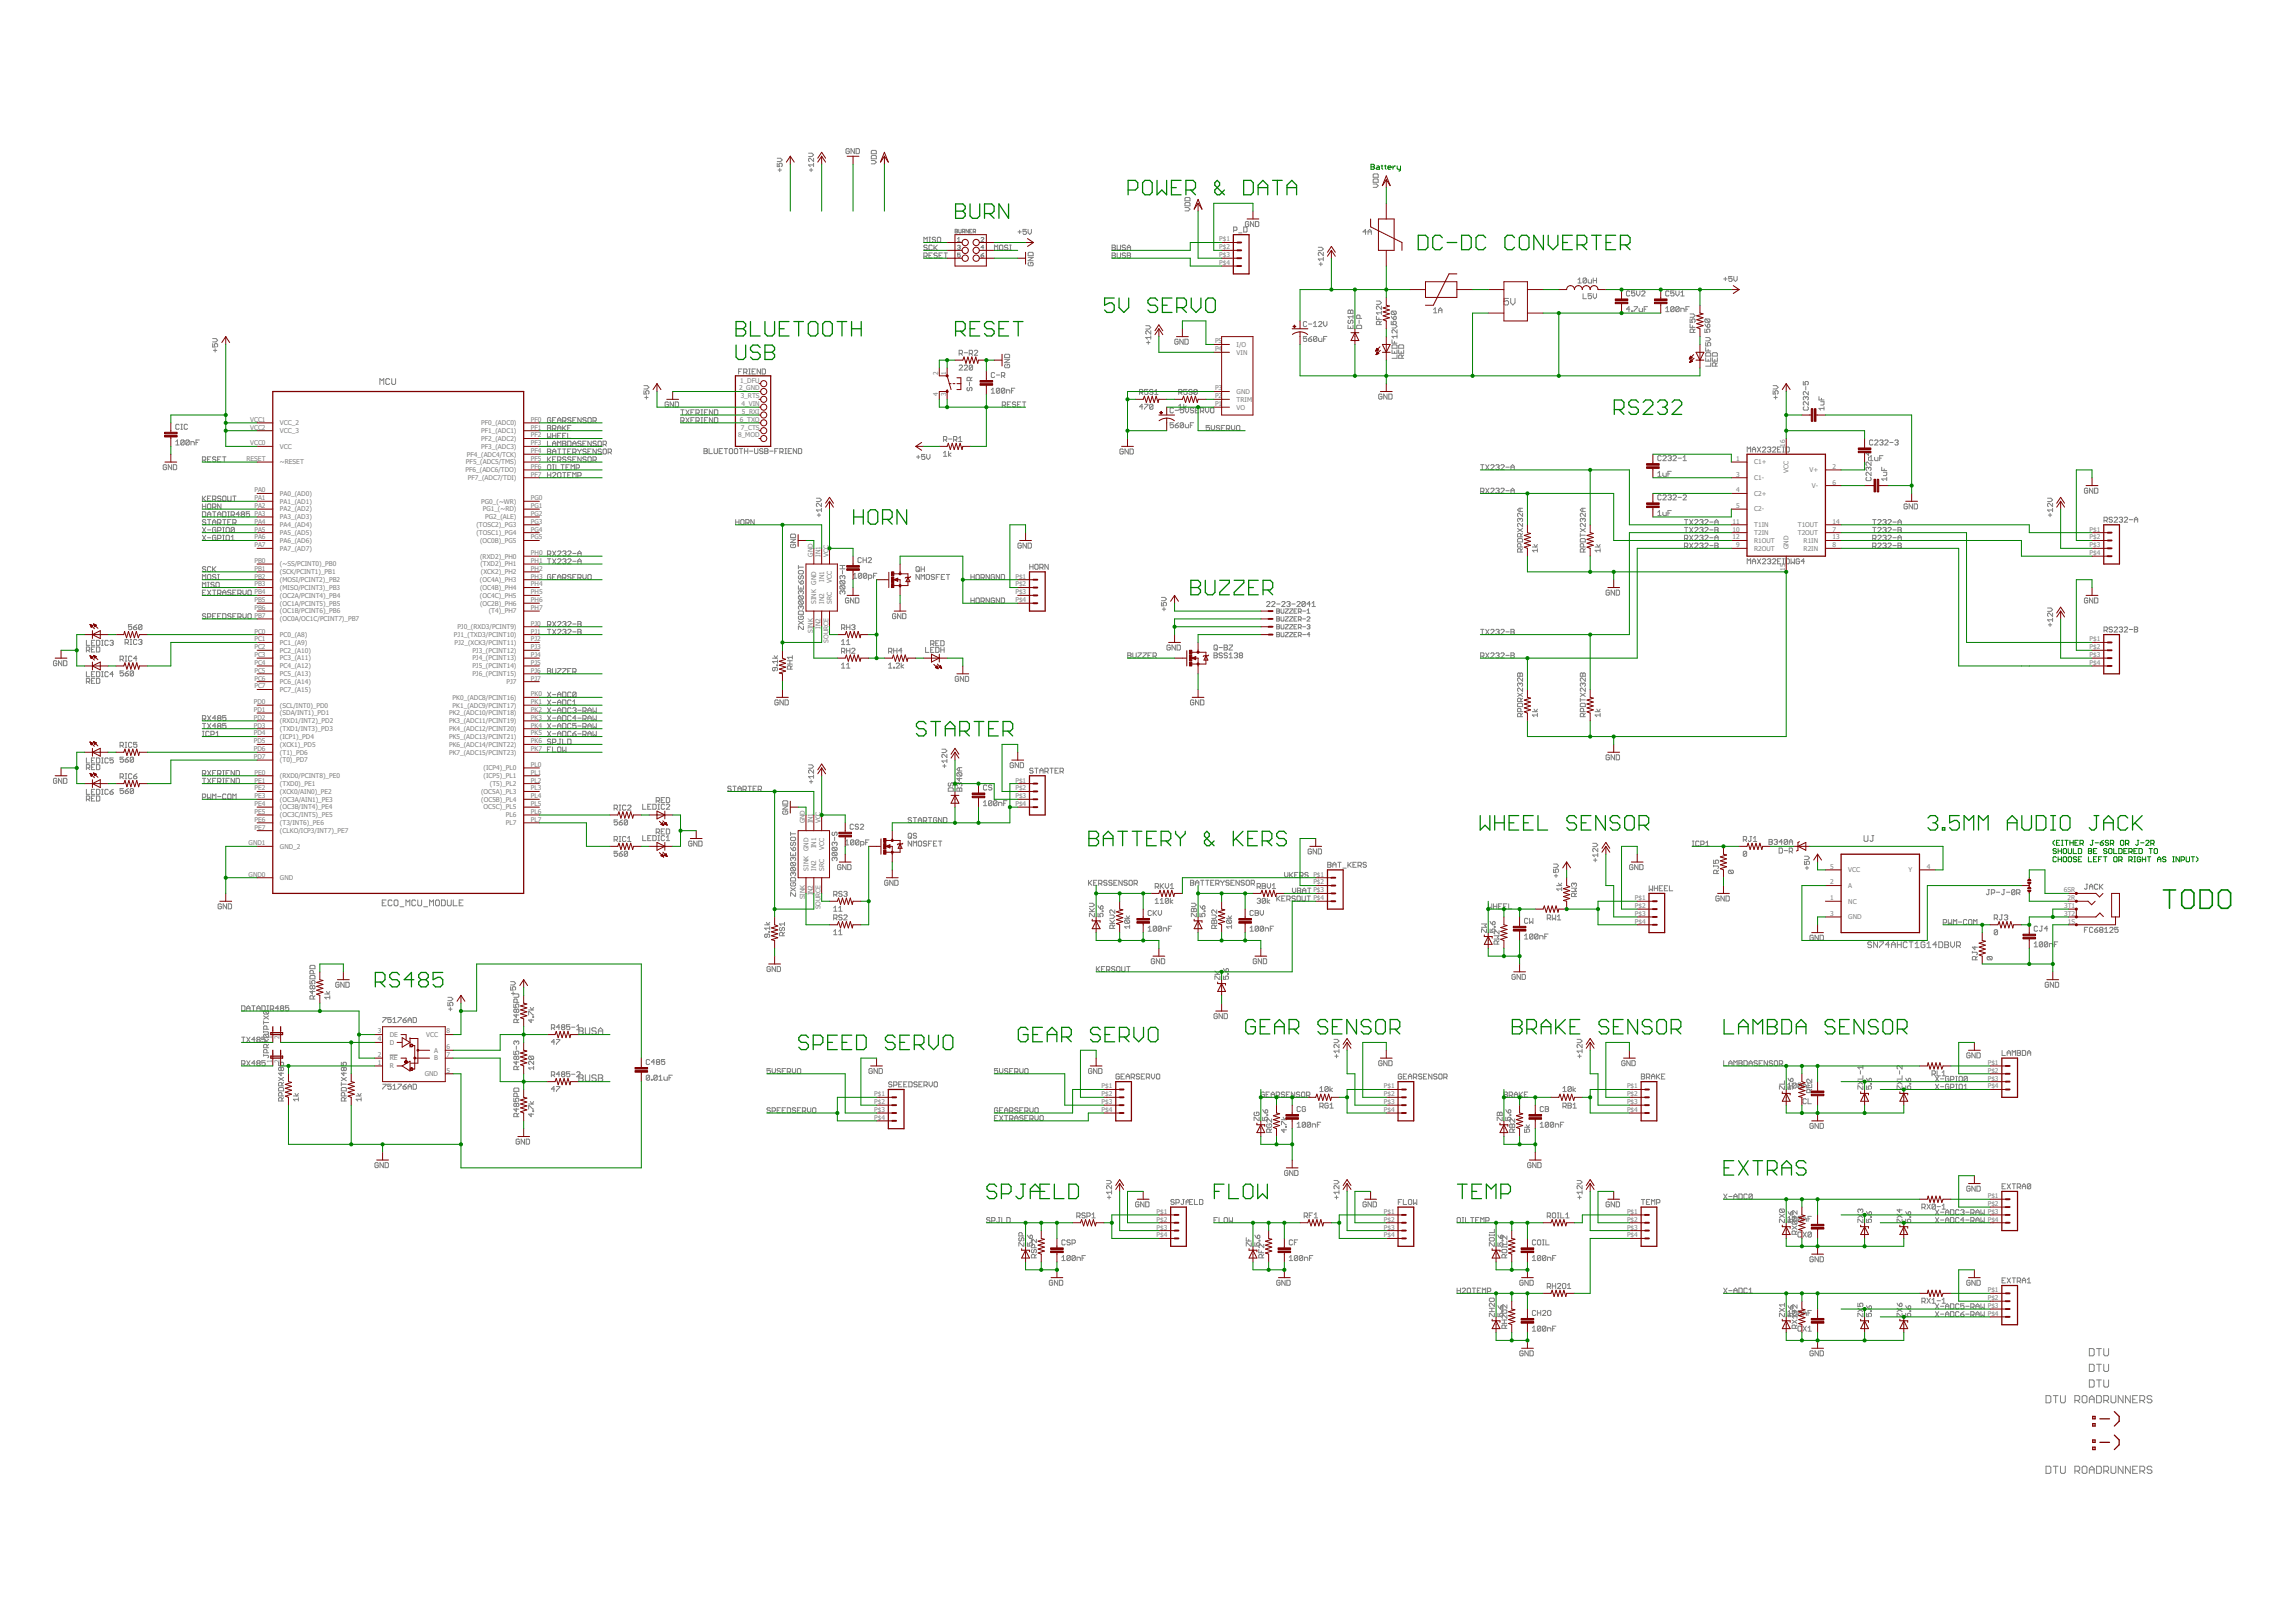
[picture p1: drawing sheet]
<svg xmlns="http://www.w3.org/2000/svg" width="1189mm" height="841mm" viewBox="0 0 1189 841" stroke-linecap="round" stroke-linejoin="round" font-family="sans-serif">
<defs><g id="words">
<g font-size="3.4" fill="#808080">
<text x="632" y="125">P$1</text>
<text x="632" y="129">P$2</text>
<text x="632" y="133">P$3</text>
<text x="632" y="137">P$4</text>
<text x="630" y="178">P5</text>
<text x="641" y="180">I/O</text>
<text x="630" y="182">P4</text>
<text x="641" y="184">VIN</text>
<text x="486" y="194" transform="rotate(-90 486 194)">2</text>
<text x="490" y="194" transform="rotate(-90 490 194)">1</text>
<text x="383" y="202">2_GND</text>
<text x="384" y="198">1_DFU</text>
<text x="630" y="202">P3</text>
<text x="384" y="206">3_RTS</text>
<text x="486" y="205" transform="rotate(-90 486 205)">4</text>
<text x="490" y="205" transform="rotate(-90 490 205)">3</text>
<text x="630" y="206">P2</text>
<text x="641" y="208">TRIM</text>
<text x="641" y="204">GND</text>
<text x="384" y="210">4_VIN</text>
<text x="385" y="214">5_RXI</text>
<text x="630" y="210">P1</text>
<text x="641" y="212">VO</text>
<text x="130" y="219">VCC1</text>
<text x="145" y="220">VCC_2</text>
<text x="249" y="220">PF0_(ADC0)</text>
<text x="275" y="219">PF0</text>
<text x="383" y="219">6_TXO</text>
<text x="130" y="223">VCC2</text>
<text x="145" y="224">VCC_3</text>
<text x="249" y="224">PF1_(ADC1)</text>
<text x="275" y="223">PF1</text>
<text x="275" y="227">PF2</text>
<text x="383" y="227">8_MOD</text>
<text x="384" y="223">7_CTS</text>
<text x="130" y="231">VCC0</text>
<text x="145" y="233">VCC</text>
<text x="249" y="228">PF2_(ADC2)</text>
<text x="249" y="233">PF3_(ADC3)</text>
<text x="275" y="231">PF3</text>
<text x="925" y="232" transform="rotate(-90 925 232)">16</text>
<text x="128" y="239">RESET</text>
<text x="242" y="237">PF4_(ADC4/TCK)</text>
<text x="275" y="235">PF4</text>
<text x="275" y="239">PF5</text>
<text x="900" y="239">1</text>
<text x="145" y="241">~RESET</text>
<text x="241" y="245">PF6_(ADC6/TDO)</text>
<text x="241" y="241">PF5_(ADC5/TMS)</text>
<text x="275" y="243">PF6</text>
<text x="909" y="241">C1+</text>
<text x="927" y="245" transform="rotate(-90 927 245)">VCC</text>
<text x="938" y="245">V+</text>
<text x="950" y="243">2</text>
<text x="242" y="249">PF7_(ADC7/TDI)</text>
<text x="275" y="247">PF7</text>
<text x="900" y="247">3</text>
<text x="909" y="249">C1-</text>
<text x="950" y="251">6</text>
<text x="132" y="255">PA0</text>
<text x="145" y="257">PA0_(AD0)</text>
<text x="900" y="255">4</text>
<text x="909" y="257">C2+</text>
<text x="939" y="253">V-</text>
<text x="132" y="259">PA1</text>
<text x="132" y="263">PA2</text>
<text x="145" y="261">PA1_(AD1)</text>
<text x="249" y="261">PG0_(~WR)</text>
<text x="275" y="259">PG0</text>
<text x="275" y="263">PG1</text>
<text x="900" y="263">5</text>
<text x="132" y="267">PA3</text>
<text x="145" y="265">PA2_(AD2)</text>
<text x="145" y="269">PA3_(AD3)</text>
<text x="250" y="265">PG1_(~RD)</text>
<text x="251" y="269">PG2_(ALE)</text>
<text x="275" y="267">PG2</text>
<text x="909" y="265">C2-</text>
<text x="132" y="271">PA4</text>
<text x="132" y="275">PA5</text>
<text x="145" y="273">PA4_(AD4)</text>
<text x="247" y="273">(TOSC2)_PG3</text>
<text x="275" y="271">PG3</text>
<text x="275" y="275">PG4</text>
<text x="898" y="271">11</text>
<text x="898" y="275">10</text>
<text x="909" y="273">T1IN</text>
<text x="932" y="273">T1OUT</text>
<text x="950" y="271">14</text>
<text x="950" y="275">7</text>
<text x="1083" y="275">P$1</text>
<text x="132" y="280">PA6</text>
<text x="145" y="277">PA5_(AD5)</text>
<text x="145" y="281">PA6_(AD6)</text>
<text x="247" y="277">(TOSC1)_PG4</text>
<text x="249" y="281">(OC0B)_PG5</text>
<text x="275" y="280">PG5</text>
<text x="898" y="280">12</text>
<text x="909" y="277">T2IN</text>
<text x="909" y="281">R1OUT</text>
<text x="932" y="277">T2OUT</text>
<text x="935" y="281">R1IN</text>
<text x="950" y="280">13</text>
<text x="1083" y="280">P$2</text>
<text x="132" y="284">PA7</text>
<text x="145" y="285">PA7_(AD7)</text>
<text x="275" y="288">PH0</text>
<text x="900" y="284">9</text>
<text x="909" y="285">R2OUT</text>
<text x="927" y="284" transform="rotate(-90 927 284)">GND</text>
<text x="935" y="285">R2IN</text>
<text x="950" y="284">8</text>
<text x="1083" y="284">P$3</text>
<text x="1083" y="288">P$4</text>
<text x="132" y="292">PB0</text>
<text x="145" y="293">(~SS/PCINT0)_PB0</text>
<text x="249" y="289">(RXD2)_PH0</text>
<text x="249" y="293">(TXD2)_PH1</text>
<text x="275" y="292">PH1</text>
<text x="421" y="289" transform="rotate(-90 421 289)">GND</text>
<text x="425" y="289" transform="rotate(-90 425 289)">IN1</text>
<text x="429" y="289" transform="rotate(-90 429 289)">VCC</text>
<text x="132" y="296">PB1</text>
<text x="132" y="300">PB2</text>
<text x="145" y="298">(SCK/PCINT1)_PB1</text>
<text x="249" y="298">(XCK2)_PH2</text>
<text x="275" y="296">PH2</text>
<text x="275" y="300">PH3</text>
<text x="526" y="300">P$1</text>
<text x="925" y="296" transform="rotate(-90 925 296)">15</text>
<text x="132" y="304">PB3</text>
<text x="145" y="302">(MOSI/PCINT2)_PB2</text>
<text x="145" y="306">(MISO/PCINT3)_PB3</text>
<text x="249" y="302">(OC4A)_PH3</text>
<text x="249" y="306">(OC4B)_PH4</text>
<text x="275" y="304">PH4</text>
<text x="423" y="303" transform="rotate(-90 423 303)">GND</text>
<text x="427" y="301" transform="rotate(-90 427 301)">IN1</text>
<text x="431" y="302" transform="rotate(-90 431 302)">VCC</text>
<text x="526" y="304">P$2</text>
<text x="132" y="308">PB4</text>
<text x="145" y="310">(OC2A/PCINT4)_PB4</text>
<text x="249" y="310">(OC4C)_PH5</text>
<text x="275" y="308">PH5</text>
<text x="526" y="308">P$3</text>
<text x="132" y="312">PB5</text>
<text x="132" y="316">PB6</text>
<text x="145" y="314">(OC1A/PCINT5)_PB5</text>
<text x="145" y="318">(OC1B/PCINT6)_PB6</text>
<text x="249" y="314">(OC2B)_PH6</text>
<text x="253" y="318">(T4)_PH7</text>
<text x="275" y="312">PH6</text>
<text x="275" y="316">PH7</text>
<text x="423" y="313" transform="rotate(-90 423 313)">SINK</text>
<text x="427" y="313" transform="rotate(-90 427 313)">IN2</text>
<text x="431" y="313" transform="rotate(-90 431 313)">SRC</text>
<text x="526" y="312">P$4</text>
<text x="132" y="320">PB7</text>
<text x="145" y="322">(OC0A/OC1C/PCINT7)_PB7</text>
<text x="132" y="328">PC0</text>
<text x="237" y="326">PJ0_(RXD3/PCINT9)</text>
<text x="275" y="324">PJ0</text>
<text x="275" y="328">PJ1</text>
<text x="421" y="328" transform="rotate(-90 421 328)">SINK</text>
<text x="425" y="326" transform="rotate(-90 425 326)">IN2</text>
<text x="132" y="332">PC1</text>
<text x="145" y="330">PC0_(A8)</text>
<text x="145" y="334">PC1_(A9)</text>
<text x="235" y="330">PJ1_(TXD3/PCINT10)</text>
<text x="236" y="334">PJ2_(XCK3/PCINT11)</text>
<text x="275" y="332">PJ2</text>
<text x="429" y="333" transform="rotate(-90 429 333)">SOURCE</text>
<text x="1083" y="332">P$1</text>
<text x="132" y="336">PC2</text>
<text x="132" y="340">PC3</text>
<text x="145" y="338">PC2_(A10)</text>
<text x="245" y="338">PJ3_(PCINT12)</text>
<text x="275" y="336">PJ3</text>
<text x="275" y="340">PJ4</text>
<text x="1083" y="336">P$2</text>
<text x="1083" y="340">P$3</text>
<text x="132" y="345">PC4</text>
<text x="145" y="342">PC3_(A11)</text>
<text x="145" y="346">PC4_(A12)</text>
<text x="245" y="342">PJ4_(PCINT13)</text>
<text x="245" y="346">PJ5_(PCINT14)</text>
<text x="275" y="345">PJ5</text>
<text x="1083" y="345">P$4</text>
<text x="132" y="349">PC5</text>
<text x="132" y="353">PC6</text>
<text x="145" y="350">PC5_(A13)</text>
<text x="245" y="350">PJ6_(PCINT15)</text>
<text x="275" y="349">PJ6</text>
<text x="275" y="353">PJ7</text>
<text x="132" y="357">PC7</text>
<text x="145" y="354">PC6_(A14)</text>
<text x="145" y="359">PC7_(A15)</text>
<text x="263" y="354">PJ7</text>
<text x="132" y="365">PD0</text>
<text x="235" y="363">PK0_(ADC8/PCINT16)</text>
<text x="275" y="361">PK0</text>
<text x="275" y="365">PK1</text>
<text x="132" y="369">PD1</text>
<text x="145" y="367">(SCL/INT0)_PD0</text>
<text x="145" y="371">(SDA/INT1)_PD1</text>
<text x="233" y="371">PK2_(ADC10/PCINT18)</text>
<text x="235" y="367">PK1_(ADC9/PCINT17)</text>
<text x="275" y="369">PK2</text>
<text x="132" y="373">PD2</text>
<text x="132" y="377">PD3</text>
<text x="145" y="375">(RXD1/INT2)_PD2</text>
<text x="233" y="375">PK3_(ADC11/PCINT19)</text>
<text x="275" y="373">PK3</text>
<text x="275" y="377">PK4</text>
<text x="132" y="381">PD4</text>
<text x="145" y="379">(TXD1/INT3)_PD3</text>
<text x="145" y="383">(ICP1)_PD4</text>
<text x="233" y="379">PK4_(ADC12/PCINT20)</text>
<text x="233" y="383">PK5_(ADC13/PCINT21)</text>
<text x="275" y="381">PK5</text>
<text x="132" y="385">PD5</text>
<text x="132" y="389">PD6</text>
<text x="145" y="387">(XCK1)_PD5</text>
<text x="233" y="387">PK6_(ADC14/PCINT22)</text>
<text x="275" y="385">PK6</text>
<text x="275" y="389">PK7</text>
<text x="132" y="393">PD7</text>
<text x="145" y="391">(T1)_PD6</text>
<text x="145" y="395">(T0)_PD7</text>
<text x="233" y="391">PK7_(ADC15/PCINT23)</text>
<text x="132" y="401">PE0</text>
<text x="251" y="399">(ICP4)_PL0</text>
<text x="275" y="397">PL0</text>
<text x="275" y="401">PL1</text>
<text x="132" y="405">PE1</text>
<text x="145" y="403">(RXD0/PCINT8)_PE0</text>
<text x="145" y="407">(TXD0)_PE1</text>
<text x="251" y="403">(ICP5)_PL1</text>
<text x="254" y="407">(T5)_PL2</text>
<text x="275" y="405">PL2</text>
<text x="526" y="405">P$1</text>
<text x="132" y="410">PE2</text>
<text x="132" y="414">PE3</text>
<text x="145" y="411">(XCK0/AIN0)_PE2</text>
<text x="249" y="411">(OC5A)_PL3</text>
<text x="275" y="410">PL3</text>
<text x="275" y="414">PL4</text>
<text x="526" y="410">P$2</text>
<text x="526" y="414">P$3</text>
<text x="132" y="418">PE4</text>
<text x="145" y="415">(OC3A/AIN1)_PE3</text>
<text x="145" y="419">(OC3B/INT4)_PE4</text>
<text x="249" y="415">(OC5B)_PL4</text>
<text x="251" y="419">OC5C)_PL5</text>
<text x="275" y="418">PL5</text>
<text x="526" y="418">P$4</text>
<text x="132" y="422">PE5</text>
<text x="132" y="426">PE6</text>
<text x="145" y="424">(OC3C/INT5)_PE5</text>
<text x="262" y="424">PL6</text>
<text x="275" y="422">PL6</text>
<text x="275" y="426">PL7</text>
<text x="132" y="430">PE7</text>
<text x="145" y="428">(T3/INT6)_PE6</text>
<text x="145" y="432">(CLKO/ICP3/INT7)_PE7</text>
<text x="262" y="428">PL7</text>
<text x="417" y="427" transform="rotate(-90 417 427)">GND</text>
<text x="421" y="427" transform="rotate(-90 421 427)">IN1</text>
<text x="425" y="427" transform="rotate(-90 425 427)">VCC</text>
<text x="129" y="438">GND1</text>
<text x="145" y="440">GND_2</text>
<text x="419" y="441" transform="rotate(-90 419 441)">GND</text>
<text x="423" y="440" transform="rotate(-90 423 440)">IN1</text>
<text x="427" y="440" transform="rotate(-90 427 440)">VCC</text>
<text x="129" y="454">GND0</text>
<text x="419" y="451" transform="rotate(-90 419 451)">SINK</text>
<text x="423" y="451" transform="rotate(-90 423 451)">IN2</text>
<text x="427" y="451" transform="rotate(-90 427 451)">SRC</text>
<text x="681" y="454">P$1</text>
<text x="949" y="450">5</text>
<text x="958" y="452">VCC</text>
<text x="989" y="452">Y</text>
<text x="999" y="450">4</text>
<text x="145" y="456">GND</text>
<text x="681" y="458">P$2</text>
<text x="949" y="458">2</text>
<text x="958" y="460">A</text>
<text x="417" y="466" transform="rotate(-90 417 466)">SINK</text>
<text x="421" y="464" transform="rotate(-90 421 464)">IN2</text>
<text x="681" y="462">P$3</text>
<text x="681" y="466">P$4</text>
<text x="847" y="466">P$1</text>
<text x="949" y="466">1</text>
<text x="1070" y="462">6SR</text>
<text x="1071" y="466">2R</text>
<text x="425" y="471" transform="rotate(-90 425 471)">SOURCE</text>
<text x="847" y="471">P$2</text>
<text x="958" y="468">NC</text>
<text x="1070" y="471">3T1</text>
<text x="847" y="475">P$3</text>
<text x="847" y="479">P$4</text>
<text x="949" y="475">3</text>
<text x="958" y="476">GND</text>
<text x="1070" y="475">3T2</text>
<text x="1072" y="479">1S</text>
<text x="141" y="539" transform="rotate(-90 141 539)">1</text>
<text x="145" y="539" transform="rotate(-90 145 539)">2</text>
<text x="196" y="536">3</text>
<text x="196" y="540">4</text>
<text x="202" y="537">DE</text>
<text x="221" y="537">VCC</text>
<text x="231" y="536">8</text>
<text x="202" y="541">D</text>
<text x="225" y="545">A</text>
<text x="231" y="544">6</text>
<text x="141" y="551" transform="rotate(-90 141 551)">1</text>
<text x="145" y="551" transform="rotate(-90 145 551)">2</text>
<text x="196" y="552">1</text>
<text x="196" y="548">2</text>
<text x="202" y="550">RE</text>
<text x="225" y="550">B</text>
<text x="231" y="548">7</text>
<text x="1030" y="552">P$1</text>
<text x="202" y="554">R</text>
<text x="220" y="558">GND</text>
<text x="231" y="556">5</text>
<text x="1030" y="556">P$2</text>
<text x="571" y="564">P$1</text>
<text x="717" y="564">P$1</text>
<text x="843" y="564">P$1</text>
<text x="1030" y="560">P$3</text>
<text x="1030" y="564">P$4</text>
<text x="453" y="568">P$1</text>
<text x="571" y="568">P$2</text>
<text x="717" y="568">P$2</text>
<text x="843" y="568">P$2</text>
<text x="453" y="572">P$2</text>
<text x="571" y="572">P$3</text>
<text x="717" y="572">P$3</text>
<text x="843" y="572">P$3</text>
<text x="453" y="576">P$3</text>
<text x="453" y="580">P$4</text>
<text x="571" y="576">P$4</text>
<text x="717" y="576">P$4</text>
<text x="843" y="576">P$4</text>
<text x="1030" y="621">P$1</text>
<text x="599" y="629">P$1</text>
<text x="717" y="629">P$1</text>
<text x="843" y="629">P$1</text>
<text x="1030" y="625">P$2</text>
<text x="1030" y="629">P$3</text>
<text x="599" y="633">P$2</text>
<text x="717" y="633">P$2</text>
<text x="843" y="633">P$2</text>
<text x="1030" y="633">P$4</text>
<text x="599" y="637">P$3</text>
<text x="599" y="641">P$4</text>
<text x="717" y="637">P$3</text>
<text x="717" y="641">P$4</text>
<text x="843" y="637">P$3</text>
<text x="843" y="641">P$4</text>
<text x="1030" y="670">P$1</text>
<text x="1030" y="674">P$2</text>
<text x="1030" y="678">P$3</text>
<text x="1030" y="682">P$4</text>
</g>
</g></defs>
<g fill="none" stroke="#808080" stroke-width=".52">
<path d="M419 79h2l1 1-1 1h-2M440 77h-2l1 3 1-1v-1h-1M443 77v3l-2-3v3M444 77h1v3h-1zM452 78h2v2h-2zM403 82h2v1v1h-2M403 85v1h1v-1h1v1M403 88h2M404 87v2M419 88h2M420 87v2M422 85h-3l1 1"/>
<path d="M422 82v2l-2-2h-1v2M422 85v1M452 83h1l1 1-1 1h-1M452 81h2v1h-2zM712 95h1l1 1-1 1h-1M712 91l2-1v2h-2zM712 93h2v1h-2zM495 119h1v2h-1zM495 120h1M497 119v2l1-1v-1M502 119v2l-1-2v2M502 120h1"/>
<path d="M504 119h-2v2h2M528 119v2M532 119h-2v1h1h1l-1 1h-1M533 119v2h1h1v-2M614 108h2h1l-1 1h-2M614 105h2l1 2h-3zM614 103l2-1 1 2h-3zM639 119h2v-1h-2v2M645 118h1v2h-1zM647 115h-2l1 2h1v-1h-1M650 115v2l-2-2v2M651 115h1v2h-1z"/>
<path d="M479 126v-3l1 1 1-1v3M479 133h1l1-2h-2v3M480 133l1 1M481 127h-1h-1v1l2 1-1 1-1-1M481 132h1M481 123h1M481 126h1M482 123v3M483 127h-2l1 3 1-1M483 131h-2v3h2M484 127v3M484 128l2 2"/>
<path d="M485 123h-1h-1l1 1 1 1-1 1-1-1M486 131h-1h-1v1l2 1-1 1-1-1M486 127l-2 2M486 123h2l-1 3-1-1zM487 132h1M488 131h-1v3h1M489 131h2M490 131v3M496 127h1v1M496 124l1-1v2M496 125h2M497 128h.1"/>
<path d="M497 128v1h-1M498 131h-2v1h1l1 1h-2M499 120h1v-1h-1v2M499 120l1 1M504 120h1l1-1h-2v2M505 120l1 1M508 132h1l1 1h-1zM508 123h2l-2 2h2M510 128h-2l1-1v2M510 131l-2 1M515 130v-3l1 1 1-1v3M518 127h2l-1 3-1-1z"/>
<path d="M522 127h-1v1l1 1v1l-1-1M523 127h1M523 130h1M524 127v3M528 120h1M533 131h2v1h-2zM533 133h2l-2 2h2M533 136v2h2v-2h-1v1M576 128h2M576 132h2M576 131h2v3h-2zM576 127h2v3h-2z"/>
<path d="M579 131v3l2-1v-2M579 127v3l2-1v-2M583 127h-1v1l1 1v1l-1-1M583 131h-1v1l1 1v1l-1-1M584 128h2M584 132h1M584 131h2l-1 3h-1zM584 130v-2l1-1 1 1v2M642 121h2M683 128h2l1 1-1 1h-2M684 137h1M685 136v2"/>
<path d="M686 134h-3l1 1M686 131v1l-2-1h-1l1 1M686 133v2M708 120h-2l2-1v2M709 120h2M709 121v-1l1-1 1 1v1M713 156h2l1 1-1 1h-2M716 159v1l-2-1h-1l1 1M782 155h-2v1h1h1l-1 2-1-1M783 155v2l1 1 1-1v-2M818 145l1-1v3M818 147h2"/>
<path d="M820 152v3h2M822 145v2l-2-1M822 145l-1-1-1 2M822 145l-2 1M823 145v2h2v-2M825 152h-2v2l1-1 1 1-1 1-1-1M826 144v3M826 152v2l1 1v-1v-2M826 145h1M827 144v3M845 151h-1h-1v2h2M847 159h2l-2 3"/>
<path d="M847 151h-1v1h1v1h-1M848 151v2h1h1v-2M849 160l1 2h1v-2M851 151h2l-2 2h2M854 159h-2v3M863 160l1-1v3M865 151h-2l1 2h1M868 159v2l-1 1-1-1M868 159h-2v2M868 151h-2v1h1h1l-1 1h-1M868 159l-2 2M868 151v2h1h1v-2"/>
<path d="M870 159v2v1l-2-1M870 159h-2v2M870 159l-2 2M871 153h2M871 152l1-1v2M875 159h-1v3M893 145h2M894 144v1M898 143h-2v2l1-1 1 1-1 1-1-1M899 143v2v1l1-1v-2M110 178v2h1v-1v-1l2 1-1 1M110 175h2l1 1-1 1h-2"/>
<path d="M594 169h2v1v1h-2M594 178h2M595 177v1M596 171v2l-1-2-1 1v1M596 175h-2l1 1M596 174v2M611 176h-1h-1v2h2v-1h-1M613 176v2l-2-2v2M614 176h2l-1 2h-1zM677 174h-2v2l2-1v2h-2M677 167h-2v2h1h1M678 176h1l1 1h-1z"/>
<path d="M678 168h2M680 174l-2 2M681 169h1M681 167h1v2M682 175v2h-1M682 175l-1-1v3M682 175l-1 2M683 175l1 2h1v-2M683 167h1h1l-2 2h2M686 176h1M686 167v1l1 1 1-1v-1M688 174h-2v3"/>
<path d="M699 161h2v1h-2zM699 169v1h2v-1M699 166v1v1l1-2h1v2M700 161v1M700 169v1M701 163v2M701 164h-2v1M703 169h2l1 1h-3zM704 166v2M705 165v-1l-2-1v2h3M713 164v2h3M715 165v1"/>
<path d="M715 168v-2l-2 1v1h3M716 162h-3l1 1M716 166l-1 1M716 161v2M721 166v2h2M721 164l1 2M721 176v2h3M721 161v1v1h2M721 161h2l1 1-1 1M721 161l2 2M722 179h2v1h-3zM722 168v-1v-1l2 1-1 1"/>
<path d="M723 177v1M723 164h1v1l-2 1zM723 168l1 1-1 1h-2M724 171v2l-2-2h-1l1 2M724 174h-3l1 1M724 173v2M725 179h2v1h-2zM743 160h1v2M743 162h2M746 162v-2h1v2M746 161h1M845 160h-2l1-1v3"/>
<path d="M846 161v1zM852 160h1M863 162h2M871 162v-2h1l1 2M874 160h1M876 168v2h2M876 165v2h1v-1v-1l1 1v1M876 163h2v1h-2M877 169v1M878 172l-1-1h-1v1h2M878 171h.1M884 171v1h1l-1-1h1h1v1"/>
<path d="M884 168l1 2M884 178v1h1v-1h2l-1 1M884 175h2l1 1-1 1h-2M884 165v2h2M884 165h2v1v1M884 165l2 2M885 168h1v2h-1zM111 182h1M111 181v1M197 199v-3l1 1 1-1v3M202 197l-1-1-1 1v2h2M203 196v3h1h1v-3"/>
<path d="M334 200h1l1 1-1 1h-1M383 193h1M385 191h-2v3M385 193h2v-2h-2v3M386 193l1 1M388 191h1M388 194h1M388 191v3M390 193h1M391 191h-1v3h1M394 191v3l-2-3v3M395 191l2 1-1 2h-1z"/>
<path d="M497 190l1-1 1 1-2 2h2M497 183h1l1-1h-2v2M498 183l1 1M500 190v-1l1 1-1 2h1M500 183h1M502 183h2v-1h-2v2M502 198v2M503 197v-1h-1l-1 1h3M503 183l1 1M504 196h-1M504 190v2l-2-1M504 190l-1-1-1 2"/>
<path d="M504 190l-2 1M505 182h2l-2 2h2M515 193h-1v2v1l1-1M516 194h2M519 195h1l1-2h-2v3M520 195l1 1M521 186h2l-2 2h2M521 189v2h2v-2h-1v1M521 184h2v1h-2zM721 181v2h3v-2M723 182v1M724 184v2h-3"/>
<path d="M725 181v2h2v-2M726 182v1M727 186v-2h-2v2h2M727 184v1M884 185v2h3v-2M884 183h2l1 2h-3zM884 180v2h3M885 181v1M885 186v1M887 188v2h-3M887 185v2h3v-2M888 183h2v2h-3z"/>
<path d="M889 186v1M889 190v-2h-1l-1 2h3M890 188l-1 1M919 200h2l1 1-1 1h-2M935 198v1h1h-1l1-1h1v1M94 220h1M94 220v2M285 217v-1l-1 1v2h1v-1M286 218h1M288 216h-2v3h2M289 218h2M289 219v-2l1-1 1 1v2"/>
<path d="M292 218h1v-1l-1-1v3M292 218l1 1M296 217v-1l-2 1 1 1h1v1h-2M297 218h1M299 216h-2v3h2M301 216v3l-2-3v3M304 217l-1-1-1 1v1h2l-1 1h-1M305 217v-1l1 1v2h-1zM307 218h2v-1l-2-1v3M308 218l1 1M334 202v2h1v-1v-1l1 1v1M334 206h2"/>
<path d="M335 205v2M346 209v-1l-1 1v1l1 1v-1M349 208v3l-2-3v3M350 208l2 1-1 2h-1zM353 218h2l-1-2h-1v3M353 212h2M354 218l1 1M354 212v3M355 216l2 3M355 212l2 3M357 216l-2 3M357 212l-2 3"/>
<path d="M358 218h1M358 214h1M360 216h-2v3M360 212h-2v3M361 218h1v-2h-1v3M361 214h1v-2h-1v3M362 218v1M362 214v1M363 219h1M363 216h1M363 212h1M363 215h1"/>
<path d="M364 212v3M364 216v3M365 218h1M365 214h1M367 216h-2v3h2M367 212h-2v3h2M369 212v3l-1-3v3M369 216v3l-1-3v3M370 216l2 1v2h-2zM370 212l2 1v2h-2zM502 201h-1l1 1 1-1h1l-1 1M514 202l1-1v3"/>
<path d="M514 204h1M518 202v2l-2-1M518 202v-1l-2 1v1M518 202l-2 1M519 210h2v-1l-2-1v3M520 210l1 1M521 202l-1 2-1-1M521 202l-2-1v2M521 202l-2 1M522 204v-2h1v2M522 210h1M524 208h-2v3h2"/>
<path d="M524 202h1M526 201h-2v3M526 209v-1l-1 1v1h1v1l-1-1M527 210h1M529 208h-2v3h2M530 208h2M531 208v3M591 204h1v-2h-1v2M591 204h1M592 211h-1l1-2v3M593 209h2l-2 3M595 202h-2v1h1h1l-1 1h-1"/>
<path d="M598 210l-2-1v3M598 202h-1h-1v1l2 1h-1h-1M598 210l-1 2h-1M598 210l-2 2M598 203l1-1v2M598 204h2M608 212v-1l-2 1 1 2 1-1M608 219h-2v1h2v1v1l-2-1M609 213h2M611 219l-2 1M611 210l1-1v3M611 212h2"/>
<path d="M611 204l2-1-1-1h-1v2M612 204h1M613 211h-1v2l1-1v1v1l-1-1M613 219v3l-1-1M613 219h-1v2M613 219l-1 2M613 209v3M614 211v2l1 1 1-1v-2M614 220l1 2h1v-2M615 210l-2 1 2 1M615 202h-2v1h1h1v1h-2M618 202h-1h-1l1 1 1 1h-1h-1"/>
<path d="M619 212l-1-1-1 1v1h2l-1 1-1-1M619 219h-2v3M619 213h1M620 202h-1v2M620 202v2h-1M620 202l-1 2M621 211h-2v3h2M622 213h1l1-1-2-1v3M623 213l1 1M625 211v2l1 1v-1v-2M627 212l1-1 1 1v2l-2-1zM716 205v-1l-1 1v2l1-1h-1"/>
<path d="M719 204v3l-2-3v3M720 204l1 1v2h-1zM919 202v2h1v-1v-1l2 1-1 1M919 206h2M920 205v2M935 211v2h2v-1v-1M936 206h-1v1M936 206h1v1M936 200v2M936 206h.1M937 208v2l-2-2v1v1M937 203v2l-2-2v2"/>
<path d="M943 206v1h2M944 208h1v2h-1M944 206v1M945 212h-2l1 1M945 211v2M91 229l1-1v3M91 231h2M93 220h-1h-1l1 2h1M94 222h1M95 228v3l-1-1M95 228h-1v2M95 228l-1 2"/>
<path d="M97 220h-2l1 2h1M98 228v3l-2-1M98 228h-2v2M98 228l-2 2M99 231v-2h2v2M102 229h.1M103 228h-1v3M105 238h2l-1-1h-1v2M106 238l1 1M108 238h.1M109 237h-1v2h1M112 237h-1h-1l1 1h1l-1 1h-1"/>
<path d="M113 238h1M115 237h-2v2h2M115 237h2M116 237v2M284 220l1 1v2h-1zM284 233h1v2h-1zM284 234h1M284 225v2l1-1v1v-2M284 229v2h1M284 237v2M284 222h1M284 238l1 1"/>
<path d="M285 237l-1 1M286 234h2M286 222h2v-1l-2-1v3M286 238h1M286 225v2M286 231v-2h1h1v2M286 235v-1l1-1 1 1v1M286 226h2M286 230h2M287 222l1 1M288 237h-2v2h2M288 225v2"/>
<path d="M289 238h1l1-1h-2v2M289 233h2M289 223v-2l1-1 1 1v2M289 231v-2h1h1v2M289 222h2M289 226h1M290 238l1 1M290 233v2M291 225h-2v2h2M292 233h1M292 220v3M292 229h1v2h-1z"/>
<path d="M292 226h.1M292 230h1M292 222l1 1M292 233v2M293 237h-1v1h1v1h-1M293 225h-1v2h1M293 220l-1 2M294 234h1M294 225v2h2M294 229h2v2h-2zM294 222h1M296 237h-2l1 1h1v1h-2"/>
<path d="M296 233h-2v2h2M296 220h-2v3h2M297 234h1l1-1h-2v2M297 238h1M297 231v-2h1h1v2M297 230h2M298 234l1 1M299 237h-2v2h2M299 233l1 1M300 234v1M301 229h-2l1 1h1v1h-2M301 237v2l-2-2v2"/>
<path d="M301 233l-1 1M302 230h1M304 237h-1h-1v1h2l-1 1h-1M304 233h-1h-1v1h2l-1 1h-1M304 229h-2v2h2M305 237h1v2h-1zM305 234h1M306 233h-1v2h1M306 229v2l-1-2v2M307 238h2v-1h-2v2M308 238l1 1M309 229h-2l1 1h1v1h-2"/>
<path d="M309 233v2l-2-2v2M310 229h2l-1 2h-1zM312 233h-2v1h1l1 1h-1h-1M313 233h1v2h-1zM313 230h1v-1h-1v2M313 230l1 1M315 234h1l1-1h-2v2M316 234l1 1M365 232l2 1-1 2h-1zM365 234h1M367 232v3h2M370 232l1 3h1v-3"/>
<path d="M373 234h1M374 232h-1v3h1M375 232h2M376 232v3M378 232l2 1-1 2h-1zM381 232l1 1v2h-1zM383 232h2M384 232v3M386 234h2M386 232v3M388 232v3M388 234h2"/>
<path d="M391 232v3h2v-3M395 233l-1-1v1l1 1v1h-1M396 232l2 1v2h-2zM396 234h2M399 234h2M402 234h.1M403 232h-1v3M404 234h2l-1-2h-1v3M405 234l1 1M407 232h1M407 235h1M407 232v3"/>
<path d="M408 234h1M410 232h-2v3h2M413 232v3l-2-3v3M414 232l1 1v2h-1zM475 237h2M476 236v2M479 236h-1v1v-1l1 1v1h-1M480 236v1l1 1 1-1v-1M489 235l1-1v2M489 236h2M489 228l2-1-1-1h-1v3M490 228l1 1"/>
<path d="M492 234v2M492 227h1M493 235l-1 1h1M494 228l2-1-1-1h-1v3M495 228l1 1M497 227l1-1v3M497 229h2M582 233h-2l1 2h1v-1h-1M585 233v2l-2-2v2M586 233h1v2h-1zM609 220h1l1 1-2 1zM617 220h1"/>
<path d="M627 220h-2v2l1-1 1 2h-1h-1M628 220v2l1 1v-1v-2M632 221v-1l-2 1 1 1h1v1h-2M633 222h1M635 220h-2v3h2M636 222h1v-1l-1-1v3M636 222l1 1M638 220v2l1 1 1-1v-2M641 221v-1l2 1-1 2h-1zM861 237l-1-1-1 1 1 2 1-1M862 237v-1l2 1-2 2h2M864 237l2-1v1"/>
<path d="M865 237h1M866 237v1v1l-2-1M867 237v-1l2 1-2 2h2M870 237h1M872 239h2M872 237l1-1v3M905 234v-2l1 1 1-1v2M908 234v-1l1-1 1 1v1M908 233h2M911 232l1 2M912 232l-1 2M913 232h1h1l-2 2h2"/>
<path d="M916 232h1h1l-1 1M917 233h.1M917 233h1l-1 1h-1M919 232h1l-1 2h1M921 233h1M923 232h-2v2h2M924 234h1M924 232h1M924 232v2M926 232h1v2h-1zM968 234v2l-1-1h3M968 237v2"/>
<path d="M969 237l1-1v3M969 239h2M970 239v2l-2-2-1 1v1M971 228h-1h-1v2v1l2-1M972 237v2h1v-2M972 228h1l-1 3h1M974 237h1M974 228h1h1l-1 1M975 229h.1M975 229l1 1-1 1-1-1M976 236h-2v3M977 228h1l-1 3h1"/>
<path d="M979 229h2M982 228h1h1l-1 1M983 229h.1M983 229l1 1-1 1-1-1M86 241h-1v2h1v-1h-1M89 241v2l-2-2v2M90 241h2l-1 2h-1zM105 257v3M105 258l2 2M107 257l-2 2M108 258h.1M109 257h-1v3h1"/>
<path d="M110 259h1l1-2h-2v3M111 259l1 1M115 257h-1h-1v1l2 1-1 1-1-1M115 257h1h1v3l-2-1zM118 257v3l2-1v-2M121 257h1M121 257v3M284 241h1v2h-1zM284 245v2M284 246h1M285 245v2M286 245h1h1l-2 2h2"/>
<path d="M286 241h1M286 243h1M287 241v2M288 241v2h2M289 245h2l-1 2h-1zM291 241h1M292 245h1M292 241v2M292 245v2M293 242h1M294 246h1M295 241h-2v2h2"/>
<path d="M296 245h-2v2h2M296 243v-2l1 1 1-1v2M297 247v-2l1 1 1-1v2M299 243h1v-2h-1v2M299 247h2v-2h-2v2M423 258h2l1 1-1 1h-2M767 255h2v-2h-2v3M767 241h2M768 241v2M768 255l1 1M770 241l2 2M770 253l2 3"/>
<path d="M772 241l-2 2M772 253l-2 3M773 253h1l-1 3h1M773 241h1l-1 2h1M775 253h1h1l-1 1M775 241h1h1l-1 1M776 254h.1M776 242h.1M776 254l1 1-1 1-1-1M776 242l1 1h-1h-1M778 253h2l-2 3h2M778 241h2l-2 2h2"/>
<path d="M780 254h2M780 242h2M783 243v-1l1-1 1 1v1M783 256v-2l1-1 1 1v2M783 254h2M783 242h2M859 245l1-1v3M859 247h2M861 257l-1-1-1 1 1 2h1M862 245v2h2v-2M862 257v-1l2 1-2 2h2M864 246h1"/>
<path d="M864 257l2-1v1v1M865 258h1M866 258v1h-2M866 244h-2v3M867 257v-1l2 1-2 2h2M870 258h1M872 257l1-1 1 1-2 2h2M967 247v1v1h3l-1-2M968 243l1-1 1 1-1 1M968 243v-1l-1 1v1M968 243h.1M970 245v1l-2-1h-1v1"/>
<path d="M975 242v2h3M976 245h2l-1 1h-1M976 243v1M978 248h-3l1 1M978 247v2M1061 258h2l1 1-1 1h-2M1082 253h-2v2l2 1v-2h-1M1085 253v3l-2-3v3M1085 253h2v3h-2zM105 262h2M105 265l2 1-1 2h-1zM105 261v3"/>
<path d="M105 273l2 3M105 277l2 3M107 270l-1-1-1 1v1h2l-1 1-1-1M107 261v3M107 273l-2 3M107 277l-2 3M108 279h1M108 262v-1l1 1v2l-1-1zM108 268v-2v-1l1 1v2M108 269h1M108 266h1M108 275h1"/>
<path d="M108 269v3M110 263h1l1-1-2-1v3M110 272v-2l1-1 1 1v2M110 265h2M110 271h2M111 265v3M111 263l1 1M112 278l-1-1-1 1 1 2h1v-1h-1M112 274l-1-1-1 1 1 2 1-1h-1M113 268v-2l1-1 1 1v2M113 271h1l1-1-2-1v3M113 275h1l1-1-2-1v3"/>
<path d="M113 279h1l1-1-2-1v3M113 266h2M114 271l1 1M115 261v3l-2-3v3M115 265l2 1v2h-2zM115 277h1M115 269h2M115 280h1M115 273h1M115 276h1M116 273v3M116 277v3"/>
<path d="M116 269v3M118 277l1 1-1 2h-1zM118 273l1 1-1 2-1-1zM118 265h1M118 271h1M118 268h1M118 265v3M120 269h-2v3h2M120 267h1v-1l-1-1v3M120 278l1-1v3M120 280h1M121 271h1v-1l-1-1v3"/>
<path d="M121 267v1M121 274l-1 1M121 274v-1l-1 1v1M121 271l1 1M121 274v2l-1-1M124 266h-2l2-1v3M125 266v-1l2 1h-1M125 266v1v1l2-1-1-1M125 266h1M129 265h-1v1h1v2l-1-1M381 271h2M381 269v3"/>
<path d="M383 269v3M384 269l2 1-1 2-1-1zM387 271h1v-1l-1-1v3M387 271l1 1M391 269v3l-2-3v3M410 279h2l-2 2h2M410 277h2v2h-2zM424 267h1M424 266v2M426 264h-3l1 1M426 261v2l-2-2h-1l1 2M426 263v2"/>
<path d="M786 274l3 2M787 279h2v2h-3zM788 269h-1h-1l1 1M788 269h1v1M788 263v2M788 269h.1M788 278v-1l-1-1-1 2h3M789 266v2l-2-2h-1l1 2M789 271v2l-2-2-1 1 1 1M789 276l-1 1M789 274l-3 2M789 263h-2l-1 1 1 1h2"/>
<path d="M819 276v2M819 277h3M819 274l3 2M819 279h2l1 2h-3zM820 269h1h1l-1 1M820 269h-1v1M820 263v2M820 269h.1M822 271v2l-2-2-1 1v1M822 266v2l-2-2h-1v2M822 263h-2l-1 1 1 1h2M822 274l-3 2"/>
<path d="M859 265h1v2M859 267h2M862 265v2h2v-2M864 266h1M866 265h-2v2M873 279h1l1-1-2-1v3M873 269h2M873 273h2M874 269v3M874 273v3M874 279l1 1M876 273l1 3"/>
<path d="M876 269l1 3M876 277l1 3M877 273l-1 3M877 269l-1 3M877 277l-1 3M878 270l1-1 1 1-2 2h2M878 278l1-1 1 1-2 2h2M878 274l1-1 1 1-2 2h2M881 278l1-1 1 1-1 1M881 270l1-1 1 1-1 1M881 274l1-1 1 1-1 1M882 279h.1"/>
<path d="M882 271h.1M882 275h.1M882 275h1l-1 1-1-1M882 271h1l-1 1-1-1M882 279h1l-1 1h-1M883 278l1-1 1 1-2 2h2M883 270l1-1 1 1-2 2h2M883 274l1-1 1 1-2 2h2M886 279h2M886 271h2M886 275h2M889 279h1"/>
<path d="M889 273l1 1v2h-1zM889 272v-2l1-1v1v2M889 280v-2l1-1v1v2M889 271h1M889 275h1M971 279h1v-2h-1v3M971 269h1M971 273h1M971 269v3M971 273v3M971 279l1 1M973 278l1-1 1 1-2 2h2"/>
<path d="M973 274l1-1 1 1-2 2h2M973 270l1-1 1 1-2 2h2M976 278l1-1v1v1M976 274l1-1v1v1M976 270l1-1v1v1M977 279h.1M977 271h.1M977 275h.1M977 279v1h-1M977 271v1l-1-1M977 275v1l-1-1M978 270l1-1 1 1-2 2h2"/>
<path d="M978 274l1-1 1 1-2 2h2M978 278l1-1 1 1-2 2h2M981 279h2M981 271h2M981 275h2M984 279h1M984 273l1 1v2h-1zM984 272v-2v-1l1 1v2M984 280v-2v-1l1 1v2M984 271h1M984 275h1M989 262l-1-1-1 1v1l1 1 1-2h-1"/>
<path d="M991 261v3l-2-3v3M992 261l2 1-1 2h-1zM1062 267h1M1062 266v2M1064 261v2l-2-2h-1l1 2M1064 263v2M1064 264h-3l1 1M1090 270l2-1v-1h-2v3M1091 270l1 1M1095 268h-1h-1v1l2 1-1 1-1-1M1096 268h1l-1 3h1M1098 268h2v1"/>
<path d="M1099 269h1M1100 269v1v1l-2-1M1101 268h2l-2 3h2M1104 269h1M1106 269h2M1106 271v-2l1-1 1 1v2M107 294h-1h-1v1h2l-1 1h-1M108 298h1v2h-1zM109 294h-1v2h1M110 294v2M111 295l1 1M112 298h-1l-1 1h1l1 1h-1h-1"/>
<path d="M112 294l-2 1M113 298h1M113 298v2M284 290h1M284 287h1v-1l-1-1v3M285 290v2M285 287v1M285 298h-1v2h1v-1M286 299h1M286 290l2 2M286 285l2 3M288 298h-2v2h2"/>
<path d="M288 290l-2 2M288 285l-2 3M289 299h2M289 290h2l-2 2h2M289 286v-1l2 1-2 2h2M292 299h1v-1h-1v2M292 290h1v1M292 286l1-1v1v1M292 291h1M292 299l1 1M292 287h1M293 291v1h-1"/>
<path d="M293 287v1h-1M294 290h1h1l-2 2h2M294 286l1-1 1 1-2 2h2M296 298h-2l1 1h1v1h-2M297 299h1M297 291h2M297 287h2M299 298h-2v2h2M299 299h2v-1h-2v2M299 291h2M299 292v-2h1h1v2M299 288v-2l1-1 1 1v2"/>
<path d="M299 287h2M300 299l1 1M302 298v1l1 1 1-1v-1M305 298h1v2h-1zM410 282v2h2v-2h-1v1M414 293v2M414 294h2M414 298v1v1h1l1-2v1v1M414 296h2v1h-2zM435 295h3M435 293h3M437 299l-1-1-1 1 1 1"/>
<path d="M437 299v-1l1 1-1 1M437 293v2M437 296v1M437 299h.1M442 298l1-1v3M442 300h2M446 289h-1v2v1l1-1M447 297l-1 3-1-1M447 297h-2v2M447 297l-2 2M447 289v3M447 290h2"/>
<path d="M449 289v3M449 297v3l-2-1M449 297h-2v2M449 297l-2 2M450 289h2l-2 3h2M450 300h1l1-2h-2v3M453 298h1M454 297h-1v3M475 294h1v2h-1zM476 295v1M476 298v2l-1-2v2M477 294v2"/>
<path d="M477 295h2M479 294v2M480 298h2l-1 2h-1zM484 298h-1v1h1v1h-1M485 299h1M487 298h-2v2M488 299h1M490 298h-2v2h2M490 298h2M491 298v2M503 299h2M503 298v2"/>
<path d="M505 298v2M506 298h2l-1 2h-1zM508 299h2v-1h-2v2M509 299l1 1M513 298v2l-2-2v2M515 298h-1v2h1v-1M518 298v2l-2-2v2M519 298h2l-1 2h-1zM529 282v-1l-1 1v2h1v-1h-1M532 281v3l-2-3v3M533 281l2 1-1 2h-1zM534 294h1"/>
<path d="M534 292v3M535 292v3M536 293l1-1 1 1v2h-2zM539 294h1l1-1-2-1v3M540 294l1 1M543 292v3l-1-3v3M788 283v-1h-2v1h3M788 286v-1l-1-1-1 2h3M789 284l-1 1M794 283h3M795 282l1 1 1-1M797 285h-3l1 1"/>
<path d="M797 284v2M821 283l-1-1h-1v1h3M821 286v-1l-2-1v2h3M822 284l-1 1M827 283h2M828 282v1l1-1M829 285h-2l1 1M829 284v2M873 283h1l1-1-2-1v3M874 283l1 1M876 281l1 3M877 281l-1 3"/>
<path d="M878 282l1-1 1 1-2 2h2M881 282l1-1 1 1-1 1M882 283h.1M882 283h1l-1 1h-1M883 282l1-1 1 1-2 2h2M886 283h2M889 281l1 1v2h-1zM889 283h1M905 292v-2h1h1v2M908 292v-2h1h1v2M908 291h2M911 290l1 2"/>
<path d="M912 290l-1 2M913 290h1h1l-2 2h2M916 290h1h1l-1 1M917 291h.1M917 291h1l-1 1h-1M919 290h1l-1 2h1M921 291h1M923 290h-2v2h2M924 292h1M924 290h1M924 290v2M926 290h1v2h-1z"/>
<path d="M928 290v2l1-1 1 1v-2M933 290h-1h-1v2h2v-1h-1M935 291h-2l2-1v2M971 283h1v-2h-1v3M971 283l1 1M973 282l1-1 1 1-2 2h2M976 282l1-1v1v1M977 283h.1M977 283v1h-1M978 282l1-1 1 1-2 2h2M981 283h2M984 281l1 1v2h-1z"/>
<path d="M984 283h1M105 307h1M105 300v-2l1 1 1-1v2M105 304v-2l1 1 1-1v2M107 318h-2v1h1l1 1-1 1-1-1M107 306h-2v2h2M108 320l1-1v-1h-1v3M108 304h.1M108 302h.1M108 306l1 2M108 302v2M109 306l-1 2"/>
<path d="M110 319h1M110 306h2M111 302h-1l-1 1h2v1h-2M111 306v2M112 318h-2v3h2M112 302h2l-1 2h-1zM113 319h1M113 300h1M113 308h1l1-2h-2v2M114 308h1M115 318h-2v3h2M115 318h2v3h-2z"/>
<path d="M115 307h2M115 308v-1l1-1 1 1v1M120 318h-2v1h1l1 1-1 1-1-1M120 306h-1h-1v1l2 1h-1h-1M121 319h.1M121 307h.1M122 318h-1v3h1M122 306h-1v2h1M123 320l2-1v-1h-2v3M123 308h2v-2h-2v2M124 320l1 1M124 308h1"/>
<path d="M126 306v2h1h1v-2M126 318v2l1 1 1-1v-2M128 306h1h1v2h-2zM129 318h1v3l-2-1zM289 300v-1l1-1 1 1v1M414 304v1h2v-1M414 301l1 2M414 311v1v1h2M414 309v1h2M414 317h2v1h-2zM414 319v1v1h2v-1l-1-1v1M414 309h2v1"/>
<path d="M414 311l2 1v1M414 311l2 2M414 309l2 1M415 307l1-1v1v1M415 307v-1l-1 1v1M415 314h-1v2M415 301h1v1l-1 1zM415 314h1v2M415 304v1M415 307h.1M415 314v1M436 304l-1 1h2"/>
<path d="M436 301h-1l1 2h1M436 301h1h1l-1 2M436 301l1 2M436 304h1h1l-1 1M436 304l1 1M437 307l-1-1-1 1 1 1M437 307v-1l1 1-1 1M437 307h.1M440 310h-1h-1l1 2h1v-1h-1M443 310v2l-2-2v2M443 310h2v2h-2zM464 318h-1v3l1-1v-1h-1"/>
<path d="M467 318v3l-2-3v3M468 318h1v3h-1zM477 300v-2l1 1 1-1v2M503 311h2M503 310v2M505 310v2M506 310h2l-1 2h-1zM508 312l2-1v-1h-2v2M509 312h1M513 310v2l-2-2v2M515 310h-1v2h1v-1M518 310v2l-2-2v2"/>
<path d="M519 310h2l-1 2h-1zM602 312v2h1v-1v-1l2 1-1 1M602 310h2h1l-1 1h-2M602 316h2M603 315v2M656 312h1h1l-2 2h2M659 312h2l-2 2h2M662 313h1M662 317h1M662 316h1v2h-1zM662 320h1v2h-1zM664 316v2l1-1v-1"/>
<path d="M664 320v2l1-1v-1M664 312h1h1l-2 2h2M666 316h2l-2 1 2 1M666 320h2l-2 1 2 1M667 312h1h1l-1 1M668 313h.1M668 313h1l-1 1h-1M668 316h2l-2 1 2 1M668 320h2l-2 1 2 1M669 313h2M671 317h.1M672 312h1h1l-2 2h2"/>
<path d="M672 316h-1v2h1M672 320h-1v2h1M673 317h1v-1h-1v2M674 317v1M675 317h2M676 312h-1v2M676 312v2h-1M676 312l-1 2M677 316h1v2M677 318h2M677 320h2l-2 2h2M679 313h-2l2-1v2"/>
<path d="M680 313l1-1v2M680 314h2M834 306h-2v2h2v-1h-1M837 306v2l-2-2v2M838 306h1v2h-1zM1061 315h2l1 1-1 1h-2M1064 318v1l-2-1h-1l1 1M1082 310h-2v2h2v-1h-1M1085 310v2l-2-2v2M1085 310h2v2h-2zM45 332v2h2M45 337h1l1-1-2-1v3"/>
<path d="M46 337l1 1M47 337h1M47 333h1M49 335h-2v3h2M49 332h-2v2h2M50 335l2 1-1 2h-1zM50 332h2l-1 2h-1zM53 334h.1M53 332h.1M53 332v2M56 332h-2v2h1h1M57 332h1h1l-1 1"/>
<path d="M58 333h.1M58 333l1 1h-1h-1M65 333h2l-1-2h-1v3M65 340h1M65 340v3M66 333l1 1M67 334h1M67 331h1M68 331v3M68 324h-1v1h1v1h-1M69 325h1l1 1h-1zM71 332l-1-1-1 1 1 2h1"/>
<path d="M71 324l-2 1M72 332l1-1 1 1-1 1M73 333h.1M73 333h1l-1 1h-1M74 324v2h-1h-1M74 324h-2v2M74 324l-2 2M284 326h1M284 324l1-1v-1h-1v3M285 326v3M285 324v1M286 326l2 3"/>
<path d="M286 322l2 3M288 326l-2 3M288 322l-2 3M289 327v-1l2 1-2 2h2M289 322h2l-2 3h2M292 327l1-1v1M292 322h1v1M292 327h1M292 323h1M293 323v1v1l-1-1M293 327v1v1l-1-1M294 327l1-1 1 1-2 2h2"/>
<path d="M294 322h1h1l-2 3h2M297 327h2M297 323h2M299 326l2 1v2h-2zM299 322h2v3h-2zM299 327h2M299 323h2M401 340l1 1 1-1M411 340v2M414 322l2 2M416 324v2l-2-2v2M416 322l-2 2"/>
<path d="M436 338h1l1-2h-2v3M436 332l1-1v3M436 334h2M436 325h1l1-1h-2v2M437 325l1 1M437 338l1 1M439 334h1M439 332l1-1v3M439 325h1M439 324v2M439 336v3M439 337h1"/>
<path d="M440 324v2M440 336v3M441 336h1h1l-2 3h2M441 324h2v1M442 325h1M443 325v1h-2M461 338h1v-2h-1v3M461 338l1 1M463 336v3M463 337h2M465 336v3M467 337h-1l1-1v3"/>
<path d="M480 335v3h1M482 334l2-1v-1h-2v3M482 337h1M483 334l1 1M484 335h-2v3h2M485 335l2 1-1 2h-1zM485 333h1M487 332h-2v3h2M488 332h1v3h-1zM488 335v3M488 337h1M489 335v3"/>
<path d="M584 338l2 1v2h-2zM584 340h2M587 338l1 3 1-1v-2M590 338h1l-1 2v1h1M592 338h2l-2 2v1h2M595 340h1M597 338h-2v3h2M607 335l-1-1-1 1v2l2-1h-1M609 334v3l-2-3v3M610 334l2 1-1 2h-1zM629 338l2 1-1 2h-1zM629 340h1"/>
<path d="M630 334l1 1-1 2-1-1zM630 336l1 1M632 336h1M633 339l-1-1v1l1 1v1l-1-1M634 334l2 1v2h-2zM634 336h2M636 339l-1-1-1 1 2 1v1l-2-1M637 339l1-1v3M637 334h2l-2 3h2M640 339l1-1v1v1M641 340h.1M641 340v1l-1-1"/>
<path d="M643 340h-1l1 1 1-1M643 340l-1-1 1-1 1 1v1M643 340h1M662 324h1v2h-1zM662 328h1v2h-1zM662 321h1M662 325h1M662 329h1M664 324v2h1v-2M664 328v2h1v-2M666 324h2l-2 2h2M666 328h2l-2 2h2"/>
<path d="M668 324h2l-2 2h2M668 328h2l-2 2h2M671 321h.1M671 325h.1M671 329h.1M672 324h-1v2h1M672 328h-1v2h1M673 321h1v-1h-1v2M673 325h1v-1h-1v2M673 329h1v-1h-1v2M674 321v1M674 325v1"/>
<path d="M674 329v1M675 321h2M675 325h2M675 329h2M677 324h1v1M678 325h.1M678 325v1h-1M679 329h-2l1-1v2M767 326h2M768 326v3M770 326l2 3M770 338l2 3"/>
<path d="M772 326l-2 3M772 338l-2 3M773 327v-1l1 1-1 2h1M773 339v-1l1 1-1 2h1M775 327l1-1 1 1h-1M775 339l1-1 1 1-1 1M776 340h.1M776 327h.1M776 340h1l-1 1-1-1M776 327l1 1-1 1-1-1M778 327v-1l2 1-2 2h2M778 339v-1l2 1-2 2h2"/>
<path d="M780 340h2M780 327h2M783 326l2 1-1 2h-1zM783 338l2 1-1 2h-1zM783 340h1M783 327h1M1062 324h1M1062 323v2M1064 321h-3l1 1M1064 320v2M1090 327l2-1v-1h-2v3M1091 327l1 1"/>
<path d="M1095 325h-1h-1v1l2 1-1 1-1-1M1096 325h1l-1 3h1M1098 325h2v1M1099 326h1M1100 326v1v1l-2-1M1101 325h2l-2 3h2M1104 326h1M1106 326h1M1106 325h2l-1 3h-1zM29 343v-1l-1 1v2h1v-1M32 342v3l-2-3v3M33 342l2 1-1 2h-1z"/>
<path d="M45 353h1l1-1h-2v2M45 348v3h2M46 353l1 1M47 353h1M47 349h1M49 348h-2v3h2M49 352h-2v2h2M50 348l2 1-1 2h-1zM50 352h2l-1 2h-1zM53 351h.1M53 348h.1M53 348v3"/>
<path d="M56 349v-1l-2 1v1l1 1 1-1M59 349h-2l1-1v3M62 342l2-1v-1h-2v3M63 342l1 1M64 348h-2v1h1h1v1h-2M65 349h1l1 1h-2zM65 343h1M67 348l-2 1M68 340h-1v3l1-1M69 348h-2v2M69 348v2h-2M69 348l-2 2"/>
<path d="M71 341h-2l2-1v3M284 346l1 1v2h-1zM284 359l1 2M284 348h1M285 359l-1 2M286 346l1 3h1v-3M286 360h2M289 346h2l-2 3h2M289 360h2M292 346h1l-1 3h1M292 359h1v2h-1zM294 348h1"/>
<path d="M296 346h-2v3h2M296 359h-2v2h1h1M297 348h1l1-1-2-1v3M298 348l1 1M299 359h-2v2M299 359v2h-1h-1M299 359l-2 2M400 341h3M402 346l-1 2-1-1 1-1h2v2M403 345h.1M403 342v2M403 343h-3l1 1"/>
<path d="M408 342h3M408 344h3M409 342v2M410 347l-1-2h-1v2h3M411 345l-1 1M411 341h-3l1 1M436 344h1v2M436 346h2M439 344h1v2M439 346h1M461 344v2M461 346h1"/>
<path d="M463 346h1zM464 344h1h1l-2 2h2M467 344v2M468 344l-1 1 1 1M497 351l-1-1-1 1v2h2v-1h-1M499 350v3l-1-3v3M500 350l2 1v2h-2zM598 340h1v-2h-1v3M598 340l1 1M637 341h2M767 340h2v-2h-2v3M768 340l1 1"/>
<path d="M786 359l3 2M787 349h1h1v1h-3zM788 354h-1h-1l1 2M788 354h1v2M788 349v1M788 354v1M789 351v2l-2-2-1 1 1 1M789 357v1l-2-1h-1l1 1M789 359l-3 2M819 359l3 2M819 349h1h1l1 1h-3zM820 354h-1v2"/>
<path d="M820 354h1h1l-1 2M820 349v1M820 354v1M822 351v2l-2-2-1 1v1M822 357v1l-2-1h-1v1M822 359l-3 2M105 373l2-1-1-1h-1v2M105 375h2M105 379h1M105 379v3M106 373h1M106 375v2"/>
<path d="M108 371l1 2M108 375l1 2M108 379h-1v2v1l1-1M109 371l-1 2M109 375l-1 2M112 372h-2l1-1v2M112 376h-2l1-1v2M112 380l1-1v3M113 372v-1h2l-1 1M113 372v1h2l-1-1M113 376v-1h2l-1 1M113 376v1h2l-1-1"/>
<path d="M113 372h1M113 376h1M117 375h-2v1h1h1v1h-2M117 371h-2v1h1h1v1h-2M284 363l1 2M284 367l1 2M284 371l1 2M284 375l1 2M284 379l1 3M285 363l-1 2M285 367l-1 2M285 371l-1 2"/>
<path d="M285 375l-1 2M285 379l-1 3M286 364h2M286 372h2M286 376h2M286 368h2M289 364h2M289 377v-1l1-1 1 1v1M289 373v-1l1-1 1 1v1M289 365v-1l1-1 1 1v1M289 361v-2h1h1v2M289 369v-1l1-1 1 1v1"/>
<path d="M289 372h2M289 376h2M289 368h2M292 363h1v2h-1zM292 371h1v2h-1zM292 367h1v2h-1zM292 375h1v2h-1zM292 379h1v3h-1zM296 363h-2v2h1h1M296 375h-2v2h1h1M296 367h-2v2h1h1M296 371h-2v2h1h1"/>
<path d="M296 379h-2v2l1 1 1-1M297 365h2M297 367h1h1l-1 1M297 364l1-1v2M298 368h.1M298 368h1l-1 1h-1M299 375h-2v1h1h1l-1 1h-1M299 372h-2l1-1v2M299 379l-2 1M299 372h2M299 376h2M299 368h2"/>
<path d="M302 368h2l-1-1h-1v2M302 373l2-1-1-1h-1v2M302 377l2-1-1-1h-1v2M303 373h1M303 368l1 1M303 377h1M305 373v-1l1-1v1v1M305 369v-1l1-1v1v1M305 377v-1l1-1v1v1M305 372h1M305 376h1M305 368h1"/>
<path d="M307 379v3l1-1 1 1v-3M307 375v2h1h1v-2M307 367v2l1-1 1 1v-2M307 371v2h1h1v-2M403 363h-1v2h1v-1h-1M406 363v2l-2-2v2M407 363h2l-1 2h-1zM619 363h-1h-1v2h2v-1h-1M621 363v2l-1-2v2M622 363h2v2h-2zM786 365l3-1v2h-3zM788 369v-2h-2v2h3"/>
<path d="M788 364v-2h-1l-1 2h3M788 371v-1h-1l-1 1h3M789 370l-1 1M789 362l-1 1M794 369h3M795 367l1 2 1-2M797 370v1M797 371h-3h1M819 363h3M819 362v2M819 364h2l1 2h-3zM821 369l-1-2h-1v2h3"/>
<path d="M821 371v-1h-2v1h3M822 370l-1 1M827 369h2M828 367v2l1-2M829 370v1M829 371h-2h1M45 393v2h2M45 398h1l1-1-2-1v3M46 398l1 1M47 398h1M47 394h1M49 393h-2v2h2"/>
<path d="M49 396h-2v3h2M50 393h2l-1 2h-1zM50 396l2 1-1 2h-1zM53 395h.1M53 393h.1M53 393v2M56 393h-2v2h1h1M59 393h-2v1h1h1l-1 1h-1M62 386h2v-1h-2v2M63 386l1 1M64 392h-2v2l1-1 1 1v1h-2M65 394h1l1 1h-2z"/>
<path d="M65 385h1M65 387h1M65 385v2M67 392l-2 2M68 385h-1v2h1M69 393l-1-1-1 3M69 393v2h-2M69 393l-2 2M71 385h-2v1h1h1v1h-2M105 382h1M108 399l1 3M109 399l-1 3"/>
<path d="M109 381l2-1v-1h-2v3M112 399h-2v3M112 382h2M115 399h1M116 399v3M119 399h-2v3h2M121 399v3l-1-3v3M122 399l2 1v2h-2zM284 388h1M285 383h-1v1l1 1v1l-1-1M285 387h-1v3M286 385l2-1v-1h-2v3"/>
<path d="M286 387v3h2M286 380h2M289 382v-2l1-1 1 1v2M289 380h2M289 387l2 1-1 2-1-1zM290 383h1M290 383v2v1l-1-1M292 383v3h1M292 387v3v-1l1 1v-3M294 383h2v3h-2zM297 380h1l1 1-2 1zM299 380h2"/>
<path d="M302 381l2-1-1-1h-1v3M303 381l1 1M305 382v-2l1-1v1v2M305 380h1M419 396h2l1 1-1 1h-2M422 399v2l-3-2v2M488 388h2l1 1-1 1h-2M489 397h1M489 396v2M491 394h-3l1 1M491 391v2l-2-2h-1l1 2M491 393v2"/>
<path d="M497 398v2M498 398h-1l-1 1 1 1h1M525 396v-1l-2 1 1 2 1-1h-1M528 395v3l-2-3v3M529 395l1 1v2h-1zM535 398h-1v1l1 1v1l-1-1M536 398h2M537 398v3M539 399h2M542 400h1v-2h-1v3M542 400l1 1M544 398h2"/>
<path d="M545 398v3M547 399h1M548 398h-1v3h1M549 400h2v-2h-2v3M550 400l1 1M834 392v-1l-2 1v1l2 1v-2h-1M837 391v3l-2-3v3M838 391l1 1v2h-1zM29 404v-1l-1 1v2h1v-1M32 403v3l-2-3v3M33 403l2 1-1 2h-1zM45 409v3h2"/>
<path d="M45 414h1l1-1-2-1v3M46 414l1 1M47 414h1M47 410h1M49 412h-2v3h2M49 409h-2v3h2M50 412l2 1-1 2h-1zM50 409h2l-1 3h-1zM53 412h.1M53 409h.1M53 409v3M56 409h-2v2l1 1 1-1"/>
<path d="M57 410h1l1 1-2 1zM59 409l-2 1M62 403l2-1v-1h-2v3M63 403l1 1M64 409h-2v1l1-1 1 1v1h-2M65 410h1l1 1h-2zM65 401h1M65 404h1M65 401v3M67 409l-2 1M68 401h-1v3l1-1M69 402h2v1l-1 1z"/>
<path d="M69 409v2h-2M69 409h-2v2M69 409l-2 2M71 401l-2 1M105 403h2M105 401h2l-1-2h-1v3M105 413h2l-1-2h-1v3M106 403v3M106 401l1 1M108 411v3v-1l1 1v-3M108 403l1 3M109 403l-1 3"/>
<path d="M110 414v-3l1 1 1-1v3M110 405h1M110 401h1M112 403h-2v3M113 405h1l1-1-2-1v3M113 401h2l-1-2h-1v3M113 413h2M114 401l1 1M114 405l1 1M115 403h1M115 406h1M115 402h1"/>
<path d="M116 403v3M117 412v-1l-2 1v2h1h1M117 405h1M117 401h1M118 411l2 1-1 2h-1zM119 403h-2v3h2M121 414v-3v1l1-1v3M121 403v3l-1-3v3M122 403l2 1v2h-2zM318 419h2v-1l-2-1v3M319 419l1 1M321 417h1"/>
<path d="M321 420h1M321 417v3M324 418v-1l-1 1v2l1-1M325 418l1-1 1 1-2 2h2M333 417v2h2M336 418h1M337 417h-1v2h1M338 417h2v2h-2zM340 415h2l-1-2h-1v3M341 415l1 1M341 419h1M341 417h1"/>
<path d="M341 417v2M343 415h1M344 413h-1v3h1M344 417h-1v2h1M345 413l2 1v2h-2zM345 417h1h1l-2 2h2M379 408v-1l-2 1 1 1h1v1h-2M380 407h2M381 407v3M382 409h2M382 410v-2l1-1 1 1v2M385 409h2l-1-2h-1v3"/>
<path d="M386 409l1 1M388 407h1M389 407v3M390 409h1M392 407h-2v3h2M393 409h1l1-1-2-1v3M394 409l1 1M406 418h2l-2 1h2M406 415h2v2h-2zM419 405h2M420 404v2M422 402v1"/>
<path d="M422 402h-3l1 1M492 408h2v2h-3zM492 406h-1l1 1h1v-1h1v1M496 409l2-1v2h-2zM496 400l2 2M496 400v2h2M496 400l2 1v1M497 406h-1v1M497 406h1v1M497 403v2l-1-2h2M497 406v1M497 409v1"/>
<path d="M510 416l1-1v3M510 418h1M511 407h-1v2h1M514 415h-1l-1 2M514 415v2v1l-2-1M514 407h-1l-1 1h2v1h-2M514 415l-2 2M517 415v2l-1 1-1-1M517 415h-2v2M517 415l-2 2M518 418v-2h1v2M520 416h1"/>
<path d="M522 415h-2v3M539 401v-2l1-1 1 1v2M318 435h2v-1l-2-1v3M319 435l1 1M320 425h-2v1h2v1h-2M321 426h1l1 1h-2zM321 436h1M321 433h1M321 433v3M323 425l-2 1M324 434v-1l-1 1v2h1M325 425v2h-1"/>
<path d="M325 425h-1v2M325 425l-1 2M325 436h2M325 434l1-1v3M333 433v3h2M336 434h1M337 433h-1v3h1M338 433h2v3h-2zM340 431h1l1-1h-2v2M341 431l1 1M341 436h1M341 433h1"/>
<path d="M341 433v3M343 431h1M344 433h-1v3l1-1M344 430h-1v2h1M345 430h2v2h-2zM345 436h2M345 434l1-1v3M359 436h-1h-1v2h1l1-1h-1M361 436v2l-2-2v2M362 436h2l-1 2h-1zM406 420v1v1l2-1v-1h-1v1M410 431v2"/>
<path d="M410 439l1 2M410 432h2M410 434h2v1l-2 1v-1zM410 436v1v1h1v-2l1 1v1M411 440l1-1v1l-1 1zM432 431l-1 1 1 1 1-1v-1l1 1-1 1M432 439l-1 1 2 1M432 439h1l1 1-1 1M432 439l1 2M433 437l-1-1-1 1 1 1M433 437v-1l1 1-1 1M433 434v2"/>
<path d="M433 437h.1M438 436l1-1v3M438 438h2M442 428v-1l-1 1v1v1l1-1M443 436l-2-1v2M443 436v1l-1 1-1-1M443 436l-2 1M445 428l-1-1-1 1h1l1 1-1 1-1-1M445 436l-1-1-1 2M445 436v2l-2-1M445 436l-2 1M446 428v-1l2 1-2 2h2"/>
<path d="M446 438l2-1-1-1h-1v3M449 437h.1M450 435h-1v3M471 432h1v2h-1zM472 434h.1M472 424h-1v1h1v1h-1M472 436v2l-1-2v2M473 438v-2l1 1 1-1v2M473 424h2M474 424v2M475 432h-1l-1 1h2v1h-2M476 426v-1l1-1 1 1v1"/>
<path d="M476 425h2M476 436h2l-1 2h-1zM479 425h1v-1h-1v2M479 425l1 1M480 436h-1v1h1v1h-1M481 437h1M481 424h2M482 424v2M483 436h-2v2M484 437h1M485 424h-1v2h1v-1M485 436h-1v2h1"/>
<path d="M486 436h2M487 436v2M488 424v2l-2-2v2M489 424h2l-1 2h-1zM682 440v3l-1-3v3M683 440h2l-1 3h-1zM825 437h2l1 1-1 1h-2M828 440v1l-2-1h-1l1 1M877 436h1M877 438h1M877 436v2M881 436h-1h-1v2h2"/>
<path d="M881 438l2-1v-1h-2v2M884 438h2M884 437l1-1v2M903 435h2v-1l-2-1v3M904 435l1 1M907 433h1M907 433v3h-1M909 436h1M909 434l1-1v3M917 435h2l-1 3h-1zM917 436h1M919 435h2v1"/>
<path d="M920 436h1M921 436v1v1l-2-1M922 439l2 1-1 2h-1zM924 436h-2l1-1v3M926 435h-1v2M926 435v2v1l-1-1M926 435l-1 2M927 438v-2l1-1 1 1v2M927 436h2M966 433v3h1h1v-3M970 433h1M971 433v3h-1h-1"/>
<path d="M320 441h-2v1h2v1v1l-2-1M321 442h1l1 1-2 1zM323 441l-2 1M325 442v1v1l-1-1M325 442v-1l-1 1v1M325 442l-1 1M410 442v1h2v-1M410 447v2h2M410 450v1h2M410 455h2v2h-2zM410 457v1v1h2v-2h-1v1M410 447h2v2"/>
<path d="M410 450h2v1M410 450l2 1M410 447l2 2M411 445v-1l-1 1v1M411 453v-1l-1 1v1M411 445v-1l1 1v1M411 453v-1l1 1v1M411 443h.1M411 445h.1M411 453h.1M432 442h-1l1 1h1M432 442h1h1l-1 1"/>
<path d="M432 442l1 1M433 445l-1-1-1 1 1 1M433 445v-1l1 1-1 1M433 445h.1M436 448h-1h-1l1 3 1-1v-1h-1M438 448v3l-1-3v3M439 448h2v3h-2zM460 457v-1l-2 1 1 2 1-1v-1h-1M463 456v3l-2-3v3M464 456l1 1v2h-1zM564 456v3M565 457l1 2"/>
<path d="M566 456l-2 2M567 457h1M568 456h-1v3h1M569 458l2-1v-1h-2v3M570 458l1 1M574 457l-2-1v1h1l1 1-1 1-1-1M576 457l-1-1v1h1v1v1l-1-1M577 457h1M579 456h-2v3h2M582 456v3l-2-3v3M584 457l-1-1-1 1h2v1v1l-2-1M586 456l1 1-1 2-1-1z"/>
<path d="M588 458l1-1v-1h-1v3M589 458v1M599 460h1v-2h-1v2M600 460h.1M601 458v2M602 459l1 1M603 458l-2 2M604 458v2h1h1v-2M607 459v-1v2M617 457h1M617 456l2 1-1 2h-1zM620 457h1"/>
<path d="M620 459v-2v-1l1 1v2M622 456h2M623 456v3M625 456h2M626 456v3M627 457h1M629 456h-2v3h2M630 458l2-1-1-1h-1v3M631 458l1 1M633 456l1 1M634 457v2M634 456v1"/>
<path d="M637 457l-1-1-1 1h2v1v1l-2-1M638 457h1M640 456h-2v3h2M642 456v3l-1-3v3M645 457l-1-1-1 1h1l1 1-1 1-1-1M646 456l2 1-1 2-1-1zM648 458l2-1v-1h-2v3M649 458l1 1M652 460h1v-2h-1v2M652 460h1M654 458h2l-1 2h-1zM654 459h1"/>
<path d="M657 458v2h1v-2M659 459l1-1v2M666 452v2l1 1v-1v-2M668 452v3M669 453l1 2M670 452l-2 2M671 453h1M673 452h-2v3h2M674 454h1v-1l-1-1v3M674 454l1 1M678 453l-1-1-1 1h2v1v1l-2-1M680 440h-1h-1v3l2-1v-1h-1"/>
<path d="M688 447h2l-1 2h-1zM688 448h1M691 448h1M691 449v-1l1-1v1v1M693 447h2M694 447v2M696 450h2M699 447v2M699 448l1 1M700 447l-1 2M701 448h1M703 447h-2v2h2"/>
<path d="M704 449h1l1-2h-2v2M705 449h1M708 447h-2l1 1 1 1h-2M805 448h2l1 1h-1h-2M805 450v2h1v-1v-1l2 1-1 1M806 454h1M806 453v2M807 459h2M808 458v1l1-1M809 460v2M816 458h-1h-1l1 1M816 458h1v1"/>
<path d="M816 458h.1M826 446h2M827 445v2M828 443h-3l1 1M828 442v2M846 448h-1v2l1 1v-2h-1M849 448v3l-2-3v3M850 448h2l-1 3h-1zM855 459v3l1-1v1v-3M857 459v3M859 459v3M862 459h-2v3h2"/>
<path d="M864 459h-1v3h1M865 459v3h2M888 446v1h1v-1h2l-1 1M888 448v1M888 449h2h1l-1 1M890 453v-2h-2v2h3M891 451l-1 1M896 451v1l2 1M896 451h2v2M896 451l2 2M905 442v-1l-2 1v1M905 442v2l-2-1"/>
<path d="M905 442l-2 1M925 441h1M927 441h2v-1l-2-1v3M928 441l1 1M935 446v2h1v-1v-1l2 1-1 1M935 444h2l1 1h-1h-2M936 450h1M936 449v2M1081 458h1M1082 458v2l-1 1-1-1M1083 460h2M1087 459v-1l-2 1v1l1 1 1-1"/>
<path d="M1088 458v3M1089 460l1 1M1090 458l-2 2M115 469l-1-1-1 1v2h1l1-1h-1M117 468v3l-1-3v3M118 468l2 1v2h-2zM198 468h1M200 466h-2v3h2M203 467v-1l-2 1 1 2h1M205 466l1 1v2h-2zM207 470h2M210 469v-3l1 1 1-1v3"/>
<path d="M215 467v-1l-2 1 1 2h1M217 466v3h2v-3M220 470h2M223 469v-3l1 1 1-1v3M226 466l2 1-1 2h-1zM229 466l2 1-1 2h-1zM232 466v3h2v-3M235 466v3h2M238 468h1M240 466h-2v3h2M396 479h3M397 478l1 1 1-1"/>
<path d="M407 479h-3l1 1M407 478v2M410 460l2 2M412 463v1l-2-1v1M412 460l-2 2M432 476h1l1-1-2-1v3M432 470h1v2M432 472h2M432 464h1l1-2h-2v3M433 464l1 1M433 476l1 1M435 472h1"/>
<path d="M435 470h1v2M436 462h-1v1h1v1v1l-1-1M436 475v-1l-1 1 1 1v1l-1-1M437 462h2v1M437 475l1-1 1 1-2 2h2M438 463h1M439 463v1v1l-2-1M565 472h2M565 468h1l1 1-1 1h-1M565 471l1 1M567 473v2l-2-2v2M567 471l-1 1"/>
<path d="M569 473v2h1v-1v-1l2 1-1 1M569 469l1 2M570 470l1-1 1 2h-2zM571 472h1zM575 477l2 1M575 478h3M575 474h2l1 1-1 1h-2M578 472v1l-2-1h-1l1 1M578 479l-1 1M578 477l-2 1M583 476h2M583 477v1h2"/>
<path d="M583 477h2v1M583 477l2 1M584 475l1 1v-1M585 479v2M597 472h-1h-1v2h2M598 472v2M598 473l1 1M599 468h1M599 466h1v2M599 472l-1 2M600 472v2h1h1v-2M601 468h2"/>
<path d="M601 466h1v2M606 466h-1h-1v2M606 466l-1 2h-1M606 466l-2 2M607 466v2M607 460h1M607 480h-2v3M608 466l-1 1 1 1M617 468h2l1 1-1 1h-2M618 471h1h1v1h-3zM619 471v1M620 473v2l-2-2h-1v2"/>
<path d="M622 473v2h1v-1v-1l1 1v1M622 469l1 2M623 470l1-1v2h-1zM624 472h.1M628 474h2l1 1-1 1h-2M628 477h1h1l1 1h-3zM629 477v1M631 472v1l-2-1h-1v1M631 479l-1 1M636 476h2M636 477h2v1M636 477v1h2"/>
<path d="M636 477l2 1M637 475v1l1-1M638 479v2M650 472h-1h-1v2h2M650 472h2v2h-2zM650 473h2M652 466h1v1M652 467h1M653 467v1h-1M653 472v2h1h1v-2M656 466l-1 2h-1M656 466l-2 2"/>
<path d="M656 466h-1h-1v2M657 466v2M658 466l-1 1 1 1M659 460h2M660 480h-2v3M662 464v3M662 466l1 1M663 464l-1 2M664 466h1M666 464h-2v3h2M667 466h2l-1-2h-1v3M668 466l1 1"/>
<path d="M670 460v2l1 1 1-1v-2M671 465l-1-1v1l1 1v1l-1-1M672 460l2 1v2h-2zM672 462h2M673 464l1 1-1 2-1-1zM675 464v3l1-1v-2M675 463v-2l1-1 1 1v2M675 462h2M677 464h2M678 460h1M678 464v3M679 460v3"/>
<path d="M768 479h2v1v1h-2M771 468v3l1-1 1 1v-3M772 477l2 2M774 478v-1l1 2h-1zM774 470h2M774 468v3M776 468v3M777 470h.1M778 468h-1v3h1M779 470h1M781 468h-2v3h2M782 468v3h2"/>
<path d="M792 476h-1h-1l1 2h1M793 476v2h1v-2M802 476h1l1-1-2-1v3M803 476l1 1M804 474v3l1-1 1 1v-3M807 477h2M807 475l1-1v3M809 461h-2l1 1M814 460h3l-1 1 1 1h-3M816 465v-2h-1l-1 2h3M817 463l-1 1M857 460h2"/>
<path d="M860 460h1M863 460h.1M891 465v-1l-2 1v1l2 1v-1h-1M894 464v3l-2-3v3M894 464l2 1v2h-2zM1007 478h2l-1-2h-1v3M1010 476v3l1-1v1v-3M1012 479v-3l1 1 1-1v3M1015 478h2M1019 477v-1l-1 1v2h1M1021 476l1 1-1 2h-1zM1023 479v-3l1 1 1-1v3"/>
<path d="M1030 461h1M1031 461v2l-1 1-1-1M1032 463h1l1-2h-2v3M1034 476l1-1v-1h-1v3M1034 476l1 1M1035 462h1M1037 474h1M1037 474v2v1l-1-1M1038 461h1M1039 461v2l-1 1-1-1M1039 475l1-1v1M1040 475h.1"/>
<path d="M1040 462h2M1040 475v1v1l-1-1M1044 461v2v1l-1-1M1044 461h-1v2M1044 461l-1 2M1045 463l2-1-1-1h-1v3M1046 463l1 1M1058 480h1M1058 480v2v1l-1-1M1083 461v-2l1-1 1 1v2M398 484l-1 2-1-1 1-1h1h1l-1 2M398 483h1z"/>
<path d="M399 480v2M399 481h-3l1 1M404 481v1h1l1-1h1l-1 1M406 485v-1l-2-1v2h3M407 483l-1 1M432 484h2M432 483l1-1v2M435 484h1M435 483l1-1v2M577 481v-1l-1-1-1 2h3M585 480h-2l1 1M595 483h2"/>
<path d="M595 481l1-1v3M598 497h-1v2h1v-1M599 480v2v1l-1-1M599 480h-1v2M599 480l-1 2M601 497v2l-2-2v2M602 497h2l-1 2h-1zM602 480v2v1l-2-1M602 480h-1l-1 2M602 480l-2 2M603 483v-2h1l1 2M605 481h1"/>
<path d="M630 481v-1l-2-1v2h3M638 480h-2l1 1M648 481l1-1v3M648 483h2M651 497h-2l1 2h1v-1h-1M652 480v2v1l-2-1M652 480h-1l-1 2M652 480l-2 2M654 497v2l-2-2v2M655 497h1v2h-1zM655 480v2l-1 1-1-1M655 480h-1l-1 2"/>
<path d="M655 480l-2 2M656 483v-2h1v2M658 481h1M770 481v2l-2-2v2M772 481v2h2l-1-1 1-1 1 1-1 1M774 485h3l-1 1 1 1h-3M774 480l1 1zM776 489v-1h-1l-1 1h3M777 482v2l-2-2-1 1 1 1M777 488h-1M790 485l1-1v3M790 487h2"/>
<path d="M794 484v2v1l-1-1M794 484h-1v2M794 484l-1 2M797 484v2v1l-2-1M797 484h-1l-1 2M797 484l-2 2M798 487v-2h1l1 2M801 485h.1M802 484h-1v3M940 485h-1h-1v2h1l1-1h-1M942 485v2l-1-2v2M943 485h2v2h-2z"/>
<path d="M970 489l-1-1-1 1v1h2l-1 1h-1M973 488v3l-2-3v3M974 488h2l-2 3M979 490h-2l2-2v3M980 490h2M980 491v-2l1-1 1 1v2M983 490h2M983 488v3M985 488v3M988 489v-1l-2 1v2h1h1M989 488h2M990 488v3"/>
<path d="M993 491h2M993 489v-1v3M998 489l-1-1-1 1v2h1l1-1h-1M999 491h2M999 489l1-1v3M1004 490h-2l1-2v3M1005 488l2 1v2h-1h-1zM1008 488l2 1-1 1 1 1h-1h-1zM1008 490h1M1011 488v2l1 1 1-1v-2M1014 490h1l1-1-2-1v3M1015 490l1 1"/>
<path d="M1022 493v1M1022 493h2l1 1-1 1M1023 490v2l-1-1h3M1024 497l-1-1h-1v1h3M1025 496l-1 1M1030 496v1h2M1030 496h2v1M1030 496l2 1M1035 482v2h-1M1035 482h-1v2M1035 482l-1 2M1054 489l1-1v3"/>
<path d="M1054 491h2M1056 480h-2v2l1 1 1-1M1059 489l-1 2-1-1M1059 489l-1-1-1 1v1M1059 489l-2 1M1061 481h-2l2-1v3M1061 489v1v1l-2-1M1061 489l-1-1-1 2M1061 489l-2 1M1062 491v-2h1l1 2M1065 489h1M1066 488h-1v3"/>
<path d="M1080 482h1M1082 481h-2v2M1085 481h-1h-1v2h2M1085 482h2v1h-1zM1087 481l-2 1M1089 482l-1-1h1h1l-1 1M1089 482h.1M1089 482h-1l1 1h1l-1-1M1091 483h1M1091 481h1v2M1093 481h1h1l-2 2h2M1098 481h-2v1l1-1 1 1-1 1h-1"/>
<path d="M161 508v2h1v-1l1-1v1v1M161 500h2v2h-2zM161 505h2v2h-2zM162 511h1v1h-1M162 511h-1v1h1M162 513v2l-1-1h2M162 511v1M162 518v-2h-1v2h2M162 505v-2h-1v2h2M163 516l-1 1M168 515h3M169 514l1 1 1-1"/>
<path d="M171 517h-3l1 1M171 516v2M176 509h-1h-1v2l1 1 1-2h-1M178 509v3l-1-3v3M179 509h2v3h-2zM232 519v2h1v-1l1-1 1 1-1 1M232 517h2l1 1-1 1h-2M265 509h1l1 1h-1h-1M265 511v2h1l-1-1 2-1v1v1M265 515h2M266 514v2M266 515h3l-1 2h-2"/>
<path d="M268 519v-1h-2v1h3M399 501h-1v2h1v-1h-1M402 501v2l-2-2v2M403 501h1v2h-1zM568 501v2M569 502l1 1M570 501l-2 2M571 502h1M573 501h-2v2h2M573 503h2v-2h-2v2M574 503h1M578 501h-1h-1v1l2 1h-1h-1"/>
<path d="M579 501h1v2h-1zM581 501l1 2h1v-2M584 501h2M585 501v2M630 503l1 2M630 505h2M632 503l-1 1M632 506v2l-2-2v2M634 506v2h1v-2h1h1l-1 2M634 502l1 2M636 502h1v1l-2 1zM636 504l1 1z"/>
<path d="M785 505h-1v2l1 1v-2h-1M788 505v3l-2-3v3M789 505h2l-1 3h-1zM1062 509h-1h-1v2l1 1 1-2h-1M1064 509v3l-1-3v3M1065 509h2l-1 3h-1zM125 521l2 1v2h-2zM125 537h2M126 537v3M128 537l2 3M128 524v-2l1-1 1 1v2M128 522h2"/>
<path d="M130 537l-2 3M130 521h2M131 521v3M132 539h-2l2-2v3M133 524v-2l1-1 1 1v2M133 522h2M134 539h-1l1 1h1l-1-1M134 539l-1-1 1-1 1 1-1 1M134 539h.1M137 535h2v1M137 529v2M137 534v1"/>
<path d="M137 530h2M137 526l2 2M137 539l2 1M137 524v-2l-1-1v3h3M137 524v2h2M137 536v2h2M137 524l2 2M137 536h2M137 536l2 2M137 537h-1v2l1-1v1v1h-1M138 521h1M138 533v-1h-1v1h2"/>
<path d="M139 521v3v2M139 536v2M139 526l-2 2M139 539l-2 1M140 523h1l1-1-2-1v3M141 523l1 1M144 522h-1l1-1v3M146 522h-1l1-1 1 1M146 522l-1 1 1 1 1-1v-1M146 522h1M150 521h-2v1h1h1l-1 2-1-1M198 527h2l-2 3"/>
<path d="M203 527h-2v2l1-1 1 1-1 1-1-1M204 528v-1v3M204 530h1M206 527h2l-2 3M209 529h1h1l-2 1zM211 527l-2 2M211 530v-2l1-1 1 1v2M211 529h2M214 527l2 1-1 2h-1zM233 523h1M233 522v2M266 520v2h2l-1-1 1-1 1 1-1 1"/>
<path d="M268 540v-1l1 1-1 1M268 523h-1h-1l1 2 1-1M268 523h1l-1 2v-1M268 526v1l-2-1h3M268 540l-1-1-1 1 1 1M268 523v1M268 540h.1M268 530v-2l-2 1v1h3M269 528l-1 1M274 526v-2l3 2M274 523h3M275 522l1 1 1-1"/>
<path d="M275 528v2l-1-1h3M276 527h1zM286 533l1-1v-1h-1v3M287 533v1M287 540h-1l1-1v2M288 539h2l-2 2M290 532h-2l2-1v3M291 532v1v1l2-1-1-1M291 532v-1h2l-1 1M291 532h1M295 531h-1v1h1v2l-1-1M296 532h2"/>
<path d="M299 534h2M299 532l1-1v3M300 533h2v1v1v1h-2zM300 534h2M303 533v2l1 1 2-1v-2M309 533h-2v1h1l1 1-1 1-1-1M310 536v-2l1-1 1 1v2M310 534h2M631 526l-1-1-1 1 1 2 1-1h-1M633 525v3l-1-3v3M634 525l2 1v2h-2zM691 539h2h1l-1 1h-2"/>
<path d="M817 539h2h1l-1 1h-2M125 551h2v-1h-2v2M126 551l1 1M128 550l2 2M130 550l-2 2M132 551h-2l2-1v2M134 551h-1l1-1h1l-1 1M134 551h-1l1 1h1l-1-1M134 551h.1M137 547h2v1M137 546v1M137 550h-1v1h1v1h-1"/>
<path d="M138 543v-1l-1-1v2h2M138 546v-2h-1v2h2M139 541l-1 1M144 550v2h2l-1-1 1-1 1 1v1M144 558l3 2M146 554v-1l1 1v1l-1-1M146 554l-1-1-1 1 1 1 1-1M146 556v1l-2-1h3M146 554h.1M147 558l-3 2M177 550v2h1v-1v-1l1 1v1M177 558l2 2"/>
<path d="M178 554l1-1v1v1l-1-1M178 554v-1l-1 1v1l1-1M178 556v1l-1-1h2M178 554h.1M179 558l-2 2M202 547h4M266 545v1h2h-1l1-1h1l-1 1M268 548l-1-1-1 1 1 1h1M268 548v-1l1 1-1 1M268 550v2l-2-2h3M268 542v2M268 548v1"/>
<path d="M268 554v-1h-2v1h3M269 553h-1M274 547h2l1 1-1 1M274 547v2h2M274 547l2 2M277 550v2l-3-2v2M277 553v1M277 553h-3l1 1M286 557h1v-2h-1v3M287 557v1M290 557h-2l2-2v3M291 557v-1v-1l2 1-1 1"/>
<path d="M291 557v1h2l-1-1M291 557h1M295 555h-1v2l1-1v2h-1M296 557h2M299 556v-1l2 1-2 2h2M300 557h2v1v1v1h-2zM300 559h2M303 557v3h1h2v-3M309 558l-1-1-1 1v1h2l-1 1h-1M310 557h2v1v1v1h-2zM310 559h2M337 549h-1h-1v2v1l2-1"/>
<path d="M337 558l-1-1-1 1v1M337 558l-1 2-1-1M337 558l-2 1M338 559v1zM339 550h-1l1-1v3M341 558l-2-1v2M341 558v1l-1 1-1-1M341 558l-2 1M341 550h-1l1-1h1l-1 1M341 550l-1 1 1 1 1-1-1-1M341 550h.1M341 560h2"/>
<path d="M341 558l1-1v3M344 558l1 2h1v-2M345 549h-2v1h1h1l-1 2-1-1M347 558h1M348 557h-1v3M399 554h-1v1h1v1h-1M400 554v1l1 1 1-1v-1M404 554h-1v1h1v1h-1M405 555h1M407 554h-2v2h2M408 555h2l-1-1h-1v2M409 555l1 1"/>
<path d="M411 554v1v1l1-1v-1M414 554h1v2h-2zM452 554h-2l1 2h1v-1h-1M455 554v2l-2-2v2M456 554h1v2h-1zM517 554h-2v1h1h1v1h-2M518 554v1l1 1 1-1v-1M522 554h-1v1h1v1h-1M523 555h1M525 554h-2v2h2M526 555h1l1-1h-2v2M527 555l1 1"/>
<path d="M528 554v1l1 1 1-1v-1M531 554h1h1l-1 2h-1zM566 554h-1h-1l1 2h1v-1h-1M568 554v2l-1-2v2M569 554h2v2h-2zM580 557h-2l1 2h1v-1h-1M581 558h1M583 557h-2v2h2M584 559v-2h1v2M584 558h1M586 558h2v-1h-2v2M587 558l1 1"/>
<path d="M591 557h-2l1 1 1 1h-1h-1M591 558h1M593 557h-2v2h2M594 558h2l-1-1h-1v2M595 558l1 1M597 557v1l1 1v-1v-1M600 557h1v2h-2zM692 547h2M693 546v2M694 545h-3l1 1M694 541v2l-2-2-1 1 1 1M694 544v2"/>
<path d="M716 550h-1v2h1v-1h-1M719 550v2l-2-2v2M720 550h1v2h-1zM726 557h-1v2h1v-1M727 558h1M729 557h-2v2h2M730 558h2M730 559v-2h1h1v2M733 558h1v-1h-1v2M733 558l1 1M737 557h-1h-1l1 1 1 1h-1h-1M738 558h1"/>
<path d="M739 557h-1v2h1M742 557v2l-2-2v2M745 557h-2l1 1 1 1h-1h-1M746 557h1v2h-1zM748 558h2v-1h-2v2M749 558l1 1M818 547h1M819 546v2M820 545h-3l1 1M820 541v2l-2-2-1 1 1 1M820 544v2M842 550h-2v2h2v-1h-1"/>
<path d="M845 550v2l-2-2v2M846 550h1v2h-1zM851 557h1v2h-1zM851 558h1M853 558h2v-1h-2v2M854 558l1 1M856 559v-2h1h1v2M856 558h2M858 557v2M859 558l1 1M860 557l-2 1M861 558h1"/>
<path d="M863 557h-2v2h2M893 550v2h2M896 552v-1l1-1 1 1v1M896 551h2M899 552v-2v1l1-1v2M901 550h2l-1 2h-1zM901 551h1M904 550h2l-1 2h-1zM906 551h2M906 552v-1l1-1 1 1v1M911 550h-1h-1v1h2l-1 1h-1M912 551h1"/>
<path d="M913 550h-1v2h1M916 550v2l-2-2v2M919 550h-1h-1v1h2l-1 1h-1M920 550h1v2h-1zM922 551h1l1-1h-2v2M923 551l1 1M927 559l1 1M928 559h1v1h-1zM939 559v2l-2-2-1 1 1 1M964 555v2M965 553h-2l1 1M965 557v2h-2"/>
<path d="M965 552v2M967 559l2 1M969 559h1l-1 1zM984 555v2M986 552v2l-2-2-1 1 1 1M986 557v2h-3M988 559l1 1M989 559h1v1h-1zM1001 557h2v-2h-2v2M1002 557h1M1003 558l2 2M1004 555v2h2"/>
<path d="M1005 558l-2 2M1006 559h1M1006 556l1-1v2M1006 557h2M1010 558h-2l1 2h1v-1h-1M1011 559h1l1-1h-2v2M1014 558h.1M1014 558v2M1015 558h1h1v2h-2zM1020 558l-1 2h-1M1020 558h-1h-1v2M1020 558l-2 2"/>
<path d="M1021 546h-2v2h2v-1h-1M1024 546v2l-2-2v2M1025 546h1v2h-1zM1038 544v3h1M1040 546h2M1040 547v-2l1-1 1 1v2M1043 547v-3l1 1 1-1v3M1045 546h2M1045 544l2 1v2h-2zM1048 544l2 1-1 2h-1zM1051 546h1M1051 547v-2l1-1v1v2"/>
<path d="M145 564h2v1h-3zM146 563v-2h-2v2h3M146 568v-1l-1-1-1 2h3M146 571v-2h-2v2h3M147 569l-1 1M147 561l-1 1M152 568h3M153 567l1 1 1-1M155 570h-3l1 1M155 569v2M177 562h2M177 561v2"/>
<path d="M177 564h2v1h-2zM179 568v-1l-2-1v2h2M179 571l-1-2h-1v2h2M179 569v1M185 568h2M185 567l1 1 1-1M187 570h-2v1M187 569v2M198 562h2l-2 2M203 562h-2v1h1h1l-1 1h-1M204 564h1M204 563v-1v2"/>
<path d="M206 562h2l-2 2M209 563h1l1 1h-2zM211 562l-2 1M211 563h2M211 564v-1l1-1 1 1v1M214 562h2l-1 2h-1zM266 564h2l1 2h-3zM266 569v2h2l-1-1 1-1h1l-1 2M268 574v2l-2-1h3M268 572h-1h-1l1 1h1M268 572h1l-1 1M268 572v1"/>
<path d="M268 568v-2l-2 1v1h3M268 579v-2h-2v2h3M269 577l-1 1M274 575v-2l3 2M274 572h3M275 571l1 1 1-1M275 577v2l-1-2h3M276 576h1zM287 564h-1l1-1v3M288 563h2l-2 3M399 574h-1v1l1 1v1l-1-1M400 576h1l1-2h-2v3"/>
<path d="M403 575h1M404 574h-1v3h1M405 575h1M407 574h-2v3h2M408 574h2l-1 3h-1zM412 574h-1v1h1v1v1l-1-1M413 575h1M415 574h-2v3h2M416 576l2-1-1-1h-1v3M417 576l1 1M418 574v2l1 1 1-1v-2M422 574h1l-1 3-1-1z"/>
<path d="M462 561h-1l1 1v1h-1M463 562h1l1-1h-2v2M466 562h1M467 561h-1v2h1M468 562h1M470 561h-2v2h2M471 561h2l-1 2h-1zM475 561h-1l1 1v1h-1M476 562h1M478 561h-2v2h2M479 562h2l-1-1h-1v2M480 562l1 1"/>
<path d="M481 561v1l1 1 1-1v-1M485 561h1l-1 2h-1zM515 579h1M517 578h-2v3h2M517 574h-2l1 3 1-1v-1h-1M518 575h1M518 578l2 3M520 574h-2v3h2M520 578l-2 3M521 577v-2v-1l1 1v2M521 578h1M521 575h1"/>
<path d="M521 578v3M523 576h2v-2h-2v3M523 580h2v-1l-2-1v3M524 576l1 1M524 580l1 1M526 579h2M528 574h-2v1h1l1 1-1 1-1-1M528 575h1M530 574h-2v3h2M530 579v-1l-2 1h1l1 1v1l-2-1M531 576h1l1-2h-2v3M531 579h1"/>
<path d="M532 576l1 1M533 578h-2v3h2M534 574v2l1 1v-1v-2M534 580h1v-1l-1-1v3M535 580v1M536 574h1h1v3l-2-1zM536 578v2l1 1 1-1v-2M539 579v-1l2 1-1 2-1-1zM650 576v1v1h3l-1-2h-1v1M653 579v2l-3-2v2M654 579v2h2l-1-1 1-1h1v2M654 575l2 2"/>
<path d="M655 566h-1v2h1v-1h-1M656 575h1v1l-1 1zM656 567h1M657 578h.1M658 566h-2v2h2M659 568v-1l1-1 1 1v1M659 567h2M659 580v2l-2-2h-1l1 2M661 568h2v-2h-2v2M662 568h1M665 579l1 1 1-1M666 566h-2v1h1l1 1h-1h-1"/>
<path d="M667 567h.1M668 566h-1v2h1M671 566v2l-2-2v2M674 566h-2v1h1l1 1h-1h-1M674 574v-1l-2 1 1 2h1M674 566h1h1v2h-2zM677 574l-1-1-1 1v2h2v-1h-1M677 568l2-1-1-1h-1v2M678 568h1M684 573h1l1-1h-2v2M684 566h2M684 564l1-1v3"/>
<path d="M685 573l1 1M688 563v3l-1-1M688 563h-1v2M688 572h-1v2h1v-1h-1M688 563l-1 2M689 563v3M689 574h2M689 572h1v2M691 564l-2 1 2 1M776 576l1 1 1-1 1 2h-3zM777 577v1M779 579v2l-3-2v2"/>
<path d="M780 566h1v2h-1zM780 567h1M780 579v2h2l-1-1 1-1h1v2M780 575l2 2M782 575h1v1l-1 1zM782 568h1l1-2h-2v2M783 578h.1M783 568h1M785 568v-1l1-1v1v1M785 567h1M785 580v2l-2-2h-1l1 2M787 566v2"/>
<path d="M788 567l1 1M789 566l-2 2M790 567h1M792 566h-2v2h2M800 574v-1l-2 1 1 2h1M801 573l2 1-1 2h-1zM801 575h1M810 564l1-1v3M810 566h2M810 573h2l-1-1h-1v2M811 573l1 1M813 572h1v2h-1z"/>
<path d="M813 573h1M814 563v3l-1-1M814 563h-1v2M814 563l-1 2M815 563v3M815 572h1v2M815 574h2M817 564l-2 1 2 1M925 560v2h-3M925 563v1l-3-1v1M927 562v-1v3M927 564h1"/>
<path d="M927 563v1h1v-1h1M929 562l1-1 1 1M929 562v-1v3M931 562v1l-1 1-1-1zM934 562v1l-1 1-1-1M934 562l-2-1v2M934 562l-2 1M934 564v-2h2v2M936 570v-1l-2 1 1 2 1-1M937 563h1M937 569v3h2M938 566v-1l-1-1-1 2h3"/>
<path d="M939 561h-2v3M939 562v2h-3M939 564l-1 1M963 560l2 2M965 563v1l-2-1v1M965 560l-2 2M967 563v1h2h-1l1-1h1l-1 1M969 561l1 1zM983 560l3 2M986 563v1l-2-1h-1v1M986 560l-3 2M988 563v1h1h-1l1-1h1v1"/>
<path d="M990 561v1zM1003 562l2 2M1005 562l-2 2M1006 563h1M1010 562h-2l1 2h1v-1h-1M1011 564l2-1-1-1h-1v2M1014 562h.1M1014 564h.1M1014 560h.1M1014 562v2M1016 562h1v2h-2zM1018 564h2"/>
<path d="M1018 563l1-1v2M269 591v-1l-2 1v1l2 1v-1h-1M272 590v3l-2-3v3M273 590l1 1v2h-1zM526 581v-2l1-1 1 1v2M657 582l-1 1 1 1h2v-2h-1v1M658 587v-2h-1l-1 2h3M659 585l-1 1M664 583v-2l3 2M664 580h3M665 585v2l-1-2h3M666 584h1z"/>
<path d="M672 584h2M672 582h1v2M677 582v2h-1h-1M677 582h-1h-1v2M677 582l-2 2M679 582v2h-2M679 582h-2v2M679 582l-2 2M680 584v-2h1l1 2M683 583h1M684 582h-1v2M783 582l1 1 1-1v2h-3z"/>
<path d="M784 583v1M784 587v-2h-1l-1 2h3M785 585l-1 1M790 585v2h1v-1v-1h2l-1 2M790 584h3M791 583l1 1 1-1M798 584h2M798 582h1v2M803 582l-1 2h-1M803 582h-1h-1v2M803 582l-2 2M805 582v2h-2"/>
<path d="M805 582h-2v2M805 582l-2 2M806 584v-2l2 1v1M809 583h1M810 582h-1v2M940 583l-1-1-1 1v1l1 1 1-2h-1M942 582v3l-1-3v3M943 582l2 1v2h-2zM196 603v-1l-2 1v2h2v-1h-1M199 602v3l-2-3v3M200 602l1 1v2h-1zM573 612h2l1 1h-1h-2"/>
<path d="M575 620v1M576 618h-3l1 1M576 614v2l-2-2-1 1 1 1M576 617v2M667 607h-1v2h1v-1M670 607v2l-2-2v2M671 607h2l-1 2h-1zM691 612h2l1 1h-1h-2M693 620v1M694 614v2l-2-2-1 1 1 1M694 617v2M694 618h-3l1 1"/>
<path d="M793 603v-1l-1 1v2h1v-1M796 602v3l-2-3v3M797 602l2 1-1 2h-1zM817 612h2l1 1h-1h-2M819 620v1M820 614v2l-2-2-1 1 1 1M820 617v2M820 618h-3l1 1M893 619l2 2M895 619l-2 2M901 619h2l-1 2h-1zM906 619h-1h-1v2h2"/>
<path d="M908 619h-2v2M908 619v2h-2M908 619l-2 2M1021 615h-2v2h2v-1h-1M1024 615v2l-2-2v2M1025 615h1v2h-1zM1038 615h.1M1039 613h-1v3h1M1040 613l2 3M1042 613l-2 3M1043 613h2M1044 613v3"/>
<path d="M1045 615h2v-2h-2v3M1046 615l1 1M1048 616v-2l1-1 1 1v2M1048 615h2M1052 614v2h-1M1052 614l-1-1v3M1052 614l-1 2M513 631h-2l1 1 1 1v1l-2-1M514 633h1l1-2h-2v3M517 631h1M518 631v2l-1 1v-1M519 631v3h2"/>
<path d="M522 631h2l-1 3h-1zM558 630h2l-1-1h-1v2M559 630l1 1M562 629h-1l1 1v1h-1M563 630h2v-1h-2v2M566 629h1v2M566 631h2M574 620h2M590 623h-1v2h1v-1h-1M593 623v2l-2-2v2M594 623h1v2h-1zM609 622h-2l1 1 1 1h-1h-1"/>
<path d="M609 623h2v-1h-2v2M613 622h1M613 622v2h-1M615 623h2M616 622h-1v2M618 622h-2v2h2M619 622v2h2M622 622h1v2h-1zM629 632h1M631 631h-2v3M632 631v3h1M634 631h1h1v3l-2-1z"/>
<path d="M637 631v3l1-1 1 1v-3M676 630h1l1-1h-2v2M677 630l1 1M678 630h1M680 629h-2v2M681 631h2M681 629h1v2M692 620h2M708 623h-2l1 2h1v-1h-1M711 623v2l-2-2v2M712 623h1v2h-1zM725 623h1"/>
<path d="M726 622h-1v2M727 622v2h2M730 622h2l-1 2h-1zM733 622v2v-1l1 1v-2M755 631h1h1l-1 3-1-1zM758 634h1M758 631h1M758 631v3M760 631v3h1M762 631h2M763 631v3M765 632h1"/>
<path d="M766 631h-1v3h1M767 634v-3l1 1 1-1v3M770 633h1l1-2h-2v3M772 640h.1M774 637v2h-2M774 640h.1M802 630h2l-1-1h-1v2M803 630l1 1M804 629h1h1v2h-2zM807 631h1M807 629h1M808 629v2"/>
<path d="M809 629v2h2M811 631h2M811 629h1v2M818 620h1M834 623h-2v2h2v-1h-1M837 623v2l-2-2v2M838 623h1v2h-1zM851 622h1M851 622v2M853 623h1M855 622h-2v2h2M856 624v-2h1h1v2"/>
<path d="M858 623h2v-1h-2v2M896 620h2M899 621v-1v-1l1 1v1M899 620h1M922 629l3 2M923 627l1 1M923 627l-1 1h2M923 627h1h1l-1 1M925 632v2l-2-2h-1v2M925 629l-3 2M927 631v-1v3M927 633h1"/>
<path d="M927 632v2h1v-1v-1h1M927 628l1 2M929 628v1M929 635l2 2M929 628h-1v2M929 633h2v1h-2zM929 629l-1 1M930 630v2M930 640v-2h-1v2h2M931 631v1l-1 1M931 631l-1-1-1 1v-1v4M931 631l-2 1 2 2"/>
<path d="M931 638l-1 1M931 635l-2 2M931 627v2l-1-2-1 1M934 631l-2-1v2M934 639l-1-1-1 1v2h2M934 631v1l-1 1-1-1M934 631l-2 1M934 633v-2l2 1v1M934 638l2 3M936 638l-2 3M937 632h1M939 630h-2v3"/>
<path d="M939 639l-1-1-1 1v2M939 639l-1 2h-1M939 639l-2 2M963 629l2 2M964 627h-1v1M964 627h1v1M964 627h.1M965 632v2l-2-2v2M965 629l-2 2M967 632v2h2l-1-1 1-1h1l-1 2M967 628l2 2M969 628h1l-1 2z"/>
<path d="M969 630l1 1zM983 629l3 2M984 627v1l-1-1h3M986 632v2l-2-2h-1v2M986 629l-3 2M988 632v2h1l-1-1 1-1h1v2M988 628l1 2M989 628h1v2h-1zM990 630v1zM996 626l2-1-1-1h-1v3M997 626l1 1M999 624l1 3"/>
<path d="M1000 624l-1 3M1003 624h-1l-1 2M1003 624v2v1l-2-1M1003 624l-2 2M1003 627l2 2M1003 631l2 3M1004 625h2M1005 627l-2 2M1005 631l-2 3M1006 628h1M1006 632h1M1006 625l1-1v3"/>
<path d="M1006 627h2M1008 634v-2l1-1 1 1v2M1008 628h2M1008 629v-1l1-1 1 1v1M1008 632h2M1011 631h2l-1 3h-1zM1011 627h2l-1 2h-1zM1015 631h-1v2v1l1-1M1015 627h-1v2h1M1016 627h1h1l-1 1M1017 628h.1M1017 628l1 1h-1h-1"/>
<path d="M1018 632h-2l1-1v3M1019 628h1M1019 632h1M1021 633l2-1v-1h-2v3M1021 629l2-1v-1h-2v2M1022 629h1M1022 633l1 1M1024 629v-1l1-1 1 1v1M1024 628h2M1024 634v-2l1-1 1 1v2M1024 632h2M1027 631v3v-1l1 1v-3"/>
<path d="M1027 627v2h1v-2M528 641v1v1h1l1-2 1 1-1 1M530 640v-1h-2v1h3M531 644v2l-3-2v2M532 644v2h2l-1-1 1-1h1v2M532 640l2 2M534 640h1v2h-1zM535 643v1M535 643h.1M535 647v2l1-1 1-1v1v1M536 647v-2h-1v2h2M536 652v-2h-1v2h2"/>
<path d="M537 642v2l-2-2v1M537 650l-1 1M550 653h2M550 651h1v2M552 643v-1l-2 1v2h1h1M555 651l-2 2M555 651v2h-1h-1M555 651h-2v2M555 643l-1-1-1 1v1h2l-1 1h-1M556 644h1v-1l-1-1v3M557 651l-1 2M557 651v2h-1"/>
<path d="M557 651h-1v2M558 653v-2h1l1 2M561 652h1M563 651h-2v2M646 641v2h2M647 642v1M648 644v2l-2-2v2M650 644v2h2l-1-1 1-1h1l-1 2M650 640l2 2M652 640l1 1-1 1zM652 647v2h3M652 643h1z"/>
<path d="M654 648v1M654 652v-2h-1l-1 2h3M655 645v2l-2-2h-1l1 2M655 650l-1 1M668 651h1v2M668 653h2M670 643l-1-1-1 1 1 2h1M671 644h1M673 651v2h-1h-1M673 642h-2v3M673 651h-2v2M673 651l-2 2"/>
<path d="M675 651v2h-2M675 651h-2v2M675 651l-2 2M676 653v-2h1l1 2M679 652h1M680 651h-1v2M772 642l2-1v2h-2zM772 640h2M774 644v2l-2-2v2M776 644v2h2l-1-1 1-1h1l-1 2M776 640l2 2M778 642h.1"/>
<path d="M778 642v-2h1l-1 2M778 648l2-1 1 2h-2zM778 646v1M778 646h3M778 642h1M778 643h1zM780 652v-2h-1l-1 2h3M781 640v2l-2-2-1 1v1M781 643v2h-3M781 650l-1 1M781 646v1M794 653h2"/>
<path d="M794 651h1v2M796 643l-1-1-1 1 1 2h1M797 643v-1l1 1v2h-1zM798 651h-1v2M798 651v2h-1M798 651l-1 2M799 642h1M799 645h1M800 642v3M801 651v2h-2M801 651h-2v2M801 651l-2 2"/>
<path d="M801 642v3h2M802 653v-2l2 1v1M805 652h.1M806 651h-1v2M940 652l-1-1-1 1v1l1 1 1-1h-1M942 651v3l-1-3v3M943 651l2 1v2h-2zM546 664l-1-1-1 1v2h2v-1h-1M548 663v3l-2-3v3M549 663l2 1-1 2h-1zM663 664v-1l-1 1v2h1v-1M666 663v3l-2-3v3"/>
<path d="M667 663l2 1-1 2h-1zM755 669h2M755 667v3M757 667v3M758 668v-1l1 1-1 2h1M760 668l1-1 1 1v2h-2zM763 667h2M764 667v3M766 669h.1M767 667h-1v3h1M768 670v-3l1 1 1-1v3M771 669h2l-1-2h-1v3"/>
<path d="M772 680h2M772 678h2M772 673h2v1h-2zM773 678v2M774 675v2l-1-2-1 1v1M776 677l2 1M778 677l1 1M778 679h1l-1 1M778 677l1 1h-1M778 677v1M779 679h1l1 1-2 1-1-1zM781 676v2l-2-2-1 1"/>
<path d="M789 664v-1l-1 1v2h1v-1M792 663v3l-2-3v3M793 663l2 1-1 2h-1zM796 679h-1h-1l1 3 1-1M797 679v3M798 679v3M799 679h1h1l-2 3h2M802 667l2-1-1-1h-1v3M802 679h2l-1 3-1-1zM803 667l1 1M804 665v3M804 666h2"/>
<path d="M806 665v3M807 666l1-1 1 1-2 2h2M810 665l1 1v2l-1-1zM812 668h2M812 666l1-1v3M893 667l2 3M895 667l-2 3M896 669h2M899 670v-2v-1l1 1v2M899 669h1M901 667l2 1-1 2h-1zM906 668l-1-1-1 1v2h2"/>
<path d="M906 668l1-1v3M906 670h2M922 678l3 2M925 675v2M925 676h-3l1 1M925 678l-3 2M927 680v-1v3M927 677l1 1M929 677v1M929 677v1h-1M929 677h-1v1M929 679h1h1"/>
<path d="M929 680v-1v3M930 679v2M931 679v2l-1 1-1-1zM931 676v2l-1-2-1 1M934 679h-2v2M934 679v2l-1 1-1-1M934 679l-2 2M939 679h-2v3M963 675v2h1v-1v-1l1 1v1M963 678l2 2M965 678l-2 2M967 677l2 1"/>
<path d="M969 677h1l-1 1zM969 679l1 1zM983 678l3 2M983 675l1 2M985 675l1 1-1 1h-1zM986 678l-3 2M988 677l1 1M989 677h1v1h-1zM990 679v1zM996 674h2l-1-1h-1v2M997 674l1 1M999 673l1 2"/>
<path d="M1000 673l-1 2M1001 674l1-1v2M1001 675h2M1003 676l2 2M1003 680l2 2M1004 674h2M1005 676l-2 2M1005 680l-2 2M1006 677h1M1006 674l1-1v2M1006 675h2M1008 677h2"/>
<path d="M1008 678v-2h1h1v2M1011 680h2l-1 2h-1zM1011 676h2l-1 2h-1zM1015 676h-1v2h1M1018 676h-2v1l1-1 1 1-1 1h-1M1018 680l-2 1M1019 677h1M1021 664v-1l-2 1v2h2v-1h-1M1021 677h2v-1h-2v2M1022 677l1 1M1024 663v3l-2-3v3M1024 677h2"/>
<path d="M1024 678v-2h1h1v2M1025 663l1 1v2h-1zM1027 676v2v-1l1 1v-2M1027 680v2v-1l1 1v-2M1038 663h.1M1039 662h-1v3h1M1040 662l2 3M1042 662l-2 3M1043 662h2M1044 662v3M1045 664l2-1v-1h-2v3M1046 664l1 1"/>
<path d="M1048 663h2M1048 665v-2l1-1 1 1v2M1051 665h1M1051 663l1-1v3M774 681v1l-2-1v1M776 681v1h2l-1-1h1h1l-1 1M778 686h3M778 684h3M780 684v2M780 688v-1h-1l-1 1h3M781 681v2l-2-2-1 1 1 1M781 687h-1"/>
<path d="M792 700v3l-2-3v3M793 700h2l-1 3h-1zM794 688l1-1v3M794 690h2M797 680h1M798 688v2l-1-1M798 688v-1l-1 1v1M798 688l-1 1M801 688v-1l-2 1v1M801 688v2l-2-1M801 688l-2 1M802 690v-2h2v2"/>
<path d="M805 688h.1M806 687h-1v3M925 681v1l-2-1h-1v1M927 682h1M927 681v1h1v-1h1M929 682h2M929 684l2 2M929 682l1 1M930 688v-1h-1v1h2M931 681v2M931 687h-1M931 684l-2 2"/>
<path d="M934 688l-1-1-1 1v2l2-1M934 682v-2h2v2M934 687l2 3M936 687l-2 3M937 680h1M937 690h2M937 688l1-1v3M942 700v3l-1-3v3M943 700h2v3h-2zM965 681v1l-2-1v1M967 681v1h2l-1-1h1h1l-1 1M986 681v1l-3-1v1"/>
<path d="M988 681v1h1l-1-1h1h1v1M1006 681h1M1008 682v-1l1-1 1 1v1M1008 681h2M1015 680h-1v2h1M1016 681h1l1 1h-1zM1019 681h1M1021 681h2v-1h-2v2M1022 681l1 1M1024 682v-1l1-1 1 1v1M1024 681h2M1083 699h2v3v1h-2z"/>
<path d="M1087 699h2M1088 699v4M1090 699v3l1 1h1l1-1v-3M789 700h-1v2l1 1v-2M940 700h-1h-1v2l1 1 1-2h-1M1083 707h2v1v2v1h-2zM1083 715h2v1v2v1h-2zM1087 715h2M1087 707h2M1088 707v4M1088 715v4M1090 715v3l1 1 2-1v-3"/>
<path d="M1090 707v3l1 1h1l1-1v-3M1060 723h2l1 1v2l-1 1h-2zM1064 723h3M1065 723v4M1068 723v3v1l2-1v-3M1075 726h2l1-1-1-2h-2v4M1077 726l1 1M1079 724l1-1 2 1v2l-1 1-2-1zM1083 727v-3l1-1 1 1v3M1083 725h2M1087 723h1l1 1v2l-1 1h-1zM1090 726h2l1-1-1-2h-2v4"/>
<path d="M1092 726l1 1M1094 723v3l1 1 2-1v-3M1100 723v4l-2-4v4M1104 723v4l-2-4v4M1105 725h1M1108 723h-3v4h3M1109 726h2v-2v-1h-2v4M1110 726l1 1M1115 724v-1l-2 1v1l2 1v1l-2-1M1060 760h2h1v3l-1 1h-2zM1064 760h3M1065 760v4"/>
<path d="M1068 760v3v1l2-1v-3M1087 760h1h1v3l-1 1h-1zM1094 760v3l1 1 2-1v-3M1100 760v4l-2-4v4M1104 760v4l-2-4v4M1108 760h-3v4h3M1075 762h2l1-2h-1h-2v4M1077 762l1 2M1079 760h1h2v3l-1 1-2-1zM1083 764v-3l1-1 1 1v3M1083 762h2M1090 762h2l1-2h-1h-2v4"/>
<path d="M1092 762l1 2M1105 762h1M1109 762h2v-2h-2v4M1110 762l1 2M1115 760h-2v2h2v2l-2-1"/>
</g>
<g fill="none" stroke="#800000" stroke-width=".52">
<path d="M458 79l2 5-2-3-2 3zM410 81l2 3M410 81l-2 3M410 81v4M424 82l2-3 2 3M426 81l2 3M426 81l-2 3M426 81v4M439 81h6M442 81v4M458 81v4M718 93v4"/>
<path d="M718 91l2 5-2-3-2 3zM621 103l2 5-2-3-2 3zM621 105v4M646 113h6M649 109v4M710 113v5l17 8v4M714 113h9v17h-9zM718 105v8M491 126h8M491 130h8M491 134h8M495 122h16v16h-16z"/>
<path d="M508 126h7M508 130h7M508 134h7M527 134h4M531 126h5M531 131v6M533 124l3 2M536 126l-3 2M633 138h8M633 126h8M633 130h8M633 134h8"/>
<path d="M688 131l2-3 2 3M690 130l2 3M690 130l-2 3M690 130v4M718 130v8M718 154v4l2 1-3 1 3 1-3 1 3 1-3 1 3 1-3 1h1v4M731 150h8M739 146h16v8h-16zM755 150h8M755 142h-4l-8 16h-4M771 150h8M779 146h13v20h-13z"/>
<path d="M792 150h8M808 150h4a2 2 0 0 1 2-2 2 2 0 0 1 2 2 2 2 0 0 1 2-2 2 2 0 0 1 2 2 2 2 0 0 1 2-2 2 2 0 0 1 2 2 2 2 0 0 1 2-2 2 2 0 0 1 2 2h4M840 150v5M840 157v5M861 150v5M861 157v5M881 158v4l2 1-4 1 4 1-4 1 4 1-4 1 4 1-4 1h2v4M897 150h4M898 148l3 2M901 150l-3 2M117 174l2 3M117 174l-2 3"/>
<path d="M117 174v4M599 171l2-3 2 3M601 170v4M601 170l2 3M601 170l-2 3M610 174h6M613 170v4M629 178h8M633 174h16v41h-16zM670 170h8M674 172l4 1M674 172l-4 1"/>
<path d="M674 166v4M674 172v6M700 172h4M702 172l2 4h-4zM702 170v8M715 180l-2 2M716 178h4l-2 5zM718 174v13M771 162h8M792 162h8M881 178v13M340 199v4"/>
<path d="M340 199l3 3M340 199l-2 3M393 199h1M487 191v4h4M491 191v4M491 195l2 7M492 199h1M494 199h1M495 187h4l1-2 1 3 1-3 1 3 1-3 1 3 1-3 1 3v-1h4M496 196h2v6h-2M496 199h2M511 192v5"/>
<path d="M511 200v4M515 187h4M519 184v6M629 183h8M713 182h.1M713 182h1M713 184h.1M713 181h1M713 184h1M713 183h1M713 183h2M714 183h.1"/>
<path d="M714 181l-1 1M714 181h.1M714 182h.1M714 182l-1 2M714 182l1 1-2 1M715 182l-2 2M716 183h4M718 199v4M876 186h.1M876 185h1M876 188h.1M876 187h1"/>
<path d="M876 185h.1M876 185h1l-2 1zM876 186v2M876 186l1 1-1 1M878 184l-3 2M878 186l-2 2M879 183h4l-2 4zM879 187h4M926 199v4M926 199l2 3M926 199l-2 3M89 219v5"/>
<path d="M133 219h8M271 219h9M346 207h6M349 203v4M393 203h1M393 215h1M393 211h1M393 207h1M393 219h1M491 203h-4v4M491 202v5M588 207h4l1-2 1 4 1-4 1 4 1-4 1 4 1-4 1 4 1-2h4"/>
<path d="M601 215h8M605 217l4 1M605 217l-4 1M605 211v4M605 217v6M609 207h4v-2l1 4 1-4 1 4 1-4 1 4 1-4 2 4v-2h4M629 203h8M629 211h8M629 207h8M715 203h6M934 215h5M941 215h5"/>
<path d="M85 239h7M89 226v5M89 235v4M133 231h8M133 239h8M133 223h8M271 231h9M271 239h9M271 223h9M271 227h9M271 235h9M393 223h1"/>
<path d="M393 227h1M475 231h4M475 231l3 2M478 229l-3 2M487 231h4v-1l1 3 2-3 1 3 1-3 1 3 1-3 1 3v-2h4M581 231h6M584 227v4M857 235v5M897 239h8M926 227v8M966 227v5M966 235v4"/>
<path d="M133 256h8M133 260h8M271 248h9M271 244h9M271 260h9M430 260v4M430 260l2 3M430 260l-2 3M857 243v5M857 256v5M897 248h8M897 256h8"/>
<path d="M946 252h8M946 244h8M966 252h5M974 252h5M988 260h6M991 256v4M1068 260v4M1068 260l2 3M1068 260l-2 3M1081 252h6M1084 248v4M133 264h8"/>
<path d="M133 272h8M133 276h8M133 268h8M271 264h9M271 272h9M271 276h9M271 268h9M414 277v6M428 261l2-3 2 3M531 276v4M792 272v4h1l-3 1 3 1-3 1 3 2-3 1 3 1-3 1h2v4M824 272v4h2l-4 1 4 1-4 1 4 2-4 1 4 1-4 1h2v4"/>
<path d="M857 263v5M897 264h8M897 272h8M897 276h8M946 272h8M946 276h8M1066 261l2-3 2 3M1084 276h8M133 280h8M133 292h8M133 284h8M133 296h8"/>
<path d="M271 280h9M271 292h9M271 288h9M271 296h9M414 280h4M418 292h16v25h-16zM422 284v8M426 284v8M430 284v8M442 288v5M442 296v4M461 297v7"/>
<path d="M463 297h8v6h-8M465 300h-1l1 1v-1M466 292v5M471 299l1 2h-2zM472 299l-3 1M528 280h7M897 280h8M897 284h8M926 288v8M946 280h8M946 284h8M1084 280h8"/>
<path d="M1084 284h8M1084 288h8M133 317h8M133 300h8M133 304h8M133 309h8M133 313h8M271 317h9M271 300h9M271 304h9M271 309h9M271 313h9"/>
<path d="M422 317v8M426 317v8M430 317v8M439 309h6M442 304v5M454 300h6M463 300h2v1zM463 317h7M465 300h1v9M466 313v4M527 300h9M527 304h9"/>
<path d="M527 309h9M527 313h9M609 309l2 3M609 309l-2 3M609 309v4M653 317h4M833 304h6M836 300v4M1066 318l2-3 2 3M1068 317l2 3M1068 317l-2 3M1068 317v4"/>
<path d="M1081 309h6M1084 304v5M32 337v4M44 329h12M47 324l2 2M47 324h1M47 324v1M47 340l2 2M47 340h.1M47 340h1M47 340v1M47 324h.1"/>
<path d="M47 325h1M47 325h.1M48 329l4-2v4zM48 327v4M48 324l-1 1M49 323l2 3M49 323l1 1-1 1M49 323v2M49 340l2 2M49 340h1M49 340v1l1-1M49 323h.1"/>
<path d="M49 340h.1M49 324h.1M49 324h1M49 325h.1M60 329h4l1-2 1 3 1-3 1 3 1-3 1 3 1-3 1 3v-1h4M133 329h8M133 333h8M133 337h8M133 321h8M271 329h9M271 333h9M271 337h9"/>
<path d="M271 325h9M406 337v4l1 1-3 1 3 1-3 1 3 1-3 1 3 1-3 1h2v4M434 329h4l1-2 1 3 1-3 1 3 1-3 1 3 1-3 1 3v-1h4M483 339l4 2-4 2zM487 339v4M606 333h6M609 329v4M615 337v8M618 338h7v6h-7M621 333v5M625 340l1 2h-2zM626 339l-2 1"/>
<path d="M653 329h4M653 325h4M653 321h4M1084 333h8M1084 337h8M29 341h6M44 345h12M47 341h1M47 341h.1M48 343v4M48 345l4-2v4zM48 340l-1 1"/>
<path d="M49 341h.1M60 345h4l1-2 1 4 1-4 1 4 1-4 1 4 1-4 1 4v-2h4M133 341h8M133 345h8M133 349h8M133 353h8M133 357h8M271 341h9M271 345h9M271 349h9M271 353h9M406 357v4"/>
<path d="M434 341h4l1-2 1 4 1-4 1 4 1-4 1 4 1-4 1 4v-2h4M458 341h4l1-2 1 4 1-4 1 4 1-4 1 4 1-4 1 4 1-2h4M479 341h12M484 344l2 3M485 346l1 1M485 346h1M485 345h1M486 345h.1M486 345l-1 1M486 345v2M486 344l2 2M486 346h.1"/>
<path d="M487 346h1M487 345h1M487 345h.1M487 345v1h1M487 345l1 1M488 346h.1M496 349h6M499 345v4M609 341h6M618 341l2-1v2zM619 341h2v8M619 341h-1h1"/>
<path d="M621 357v4M792 357v4l1 1-3 1 3 1-3 1 3 1-3 1 3 1-3 1h2v5M824 357v4l2 1-4 1 4 1-4 1 4 1-4 1 4 1-4 1h2v5M1084 341h8M1084 345h8M133 365h8M133 369h8M133 374h8M133 378h8M271 361h9M271 365h9M271 369h9"/>
<path d="M271 374h9M271 378h9M402 361h7M618 361h6M32 398v4M44 390h12M47 385l2 2M47 385h1M47 385v1l1-1M47 385h.1M47 386h1M47 386h.1"/>
<path d="M48 388v4M48 390l4-2v4zM49 384l2 3M49 384l1 1-1 1zM49 384h.1M49 385h.1M49 385h1M49 386h.1M60 390h4l1-2 1 3 1-3 1 3 1-3 1 3 1-3 1 3v-1h4M133 394h8M133 390h8M133 386h8"/>
<path d="M133 382h8M271 390h9M271 386h9M271 382h9M271 398h9M424 399l2-3 2 3M426 398v4M426 398l2 3M426 398l-2 3M493 391l2-3 2 3M495 390v4M495 390l2 3"/>
<path d="M495 390l-2 3M524 394h6M527 390v4M833 390h6M836 386v4M29 402h6M44 406h12M47 401l2 2M47 401h1M47 401v1M47 401h.1M47 402h1"/>
<path d="M47 402h.1M48 404v4M48 406l4-2v4zM48 401l-1 1M49 401l2 2M49 401h1l-1 1M49 401v1M49 401h.1M49 401h1M49 402h1M49 402h.1M60 406h4l1-2 1 4 1-4 1 4 1-4 1 4 1-4 1 4v-2h4"/>
<path d="M133 406h8M133 410h8M133 414h8M133 418h8M133 402h8M271 406h9M271 410h9M271 414h9M271 418h9M271 402h9M410 415v6M410 418h4"/>
<path d="M493 412h4M495 410v8M495 412l2 4h-4zM507 406v5M507 413v5M527 406h9M527 410h9M527 414h9M527 418h9M133 439h8M133 422h8M133 426h8"/>
<path d="M133 430h8M271 422h9M271 426h9M316 439h4l1-2 1 3 1-3 1 3 1-3 1 3 1-3 1 3v-1h4M316 422h4l1-1 1 3 1-3 1 3 1-3 1 3 1-3 1 3v-2h4M336 439h13M336 422h13M340 437l5 2-5 2zM340 420l5 2-5 2zM342 426l2 2M343 427l1 1M343 427v-1l1 2"/>
<path d="M343 427h1M343 427h.1M344 425l2 3M344 428h.1M344 427h2M344 427l2 1M344 427l1-1 1 2M345 420v4M345 437v4M345 427h.1M345 427h1M345 426h.1"/>
<path d="M358 435h6M361 430v5M414 430h16v25h-16zM418 422v8M422 422v8M426 422v8M438 426v5M438 434v5M450 439h6M457 435v8M459 439l2-1v1zM459 436h7v6h-7"/>
<path d="M461 439h1v8M461 438l-1 1h1M462 430v6M466 437l1 3h-2zM468 437l-3 1M679 439h6M682 435v4M830 440l2-3 2 3M832 439l2 3M832 439l-2 3M832 439v4M893 439v4h2l-3 1 3 1-3 1 3 1-3 1 3 1-3 1 1 1v4"/>
<path d="M901 439h4l1-2 1 3 1-3 1 3 1-3 1 3 1-3 1 3 1-1h4M930 439h8M932 439l4-2v4zM933 436l-1 1v4h-1M133 455h8M342 442l2 2M343 443l1 1M343 443h1M343 444h1M343 443h.1M344 442l2 2M344 444h.1"/>
<path d="M344 443l2 1M344 443h1M345 443h1M345 443h.1M345 444h1M345 442h.1M345 442l-1 1M345 442l1 2M346 444h.1M418 455v8M422 455v8M426 455v8"/>
<path d="M435 447h6M438 443v4M459 455h6M462 451v4M682 455h8M682 459h8M812 455v4l2 1-4 1 4 1-4 1 4 1-4 1 4 1-4 1h2v4h-4l-1 2-1-4-1 4-1-4-1 4-1-4-1 4-1-4v2h-4M812 447v4M812 447l2 3M812 447l-2 3M845 447h7M848 443v4"/>
<path d="M893 459v4M942 443v4M942 443l2 3M942 443l-2 3M946 459h8M946 451h8M995 451h8M1048 459h4M1052 455v1M1052 458v2M114 467h6M117 463v4"/>
<path d="M401 475v4l2 1-3 1 3 1-3 1 3 1-3 1 3 1-3 1h1v4M430 467h4l1-2 1 4 1-4 1 4 1-4 1 4 1-4 1 4v-2h4M430 479h4l1-1 1 3 1-3 1 3 1-3 1 3 1-3 1 3v-2h4M566 476v1h4v1M568 475v8M568 477l2 4h-4zM580 467v4h2l-3 2 3 1-3 1 3 1-3 1 3 1-3 1h1v4M592 471v5M592 478v5M597 463h4v-2l1 4 1-4 1 4 1-4 1 4 1-4 1 4 1-2h4M619 476v1h4v1M621 475v8"/>
<path d="M621 477l2 4h-4zM633 467v4h2l-4 2 4 1-4 1 4 1-4 1 4 1-4 1h2v4M645 471v5M645 478v5M649 463h4l1-2 1 4 1-4 1 4 1-4 1 4 1-4 1 4 1-2h4M682 463h8M682 467h8M779 475v4l2 1-3 1 3 1-3 1 3 1-3 1 3 1-3 1h1v4M788 475v5M848 467h9M848 471h9M848 475h9"/>
<path d="M848 479h9M890 463h6M942 479v4M946 467h8M946 475h8M1031 479h4l1-1 1 3 1-3 1 3 1-3 1 3 1-3 1 3 1-2h4M1052 462v1M1052 479v5M1072 463h14l2 2 2-2M1072 467h10l2 2 2-2M1072 471h4v4M1090 475l-2-2-2 2h-14"/>
<path d="M1094 463h4v12h-4zM1096 475v4h-24M398 500h6M401 495v5M598 495h6M601 491v4M650 495h6M653 491v4M769 484v1h4v1M771 485l2 4h-4zM771 483v8M788 482v5"/>
<path d="M788 500v4M939 483h6M1027 483v4l2 1-3 1 3 1-3 1 3 1-3 1 3 1-3 1h1v5M1052 487v4M166 504v4h1l-3 1 3 1-3 1 3 1-3 1 3 1-3 1 2 1v4M175 508h6M178 504v4M239 516l2 3M239 516l-2 3M239 516v4M271 516v4h2l-3 1 3 1-3 1 3 1-3 1 3 1-3 1 1 1v4M271 508v4"/>
<path d="M271 508l2 3M271 508l-2 3M631 509v1h4M633 508v8M633 520v4M633 510l2 4h-4zM784 504h7M1061 508h6M1064 504v4M141 534v6M145 534v6M194 536h4"/>
<path d="M198 532h33v28h-33zM208 536h2v3M208 538l4 2-4 3zM212 538v5M212 538h5v13h-4M231 536h4M284 536h4v-2l1 4 1-4 1 4 1-4 1 4 1-4 1 4 1-2h4M630 524h6M141 546v6M145 546v6M150 556v4l1 1-3 1 3 1-3 1 3 1-3 1 3 1-3 1 2 1v4M182 556v4l2 1-4 1 4 1-4 1 4 1-4 1 4 1-4 1 2 1v4"/>
<path d="M194 548h4M194 552h4M194 540h4M206 552h2M206 540h2M208 548h2v2M208 552l4-2v5zM214 542h1v12h-1M215 548h8M217 544h6M231 548h4M231 544h4"/>
<path d="M231 556h4M271 540v4l2 1-3 1 3 1-3 1 3 1-3 1 3 1-3 1h1v4M332 548v5M332 556v4M451 552h6M454 548v4M565 552h6M568 548v4M696 541l2-3 2 3M698 540l2 3M698 540l-2 3M698 540v4"/>
<path d="M715 548h6M718 544v4M822 541l2-3 2 3M824 540l2 3M824 540l-2 3M824 540v4M841 548h6M844 544v4M934 556v4l1 1-3 1 3 1-3 1 3 1-3 1 3 1-3 1 2 1v4M995 552h4v-1l1 3 1-3 1 3 1-3 1 3 1-3 1 3 1-2h4M1020 544h6M1023 540v4"/>
<path d="M1031 552h8M1031 556h8M271 565v4h2l-3 1 3 1-3 1 3 1-3 1 3 1-3 1 1 1v4M284 560h4v-1l1 3 1-3 1 3 1-3 1 3 1-3 1 3 1-2h4M454 569h8M454 573h8M454 577h8M572 569h8M572 565h8M572 573h8M572 577h8M662 573v4h1l-3 1 3 1-3 1 3 1-3 1 3 1-3 1 2 1v4"/>
<path d="M670 573v5M670 580v5M678 569h4v-2l1 3 2-3 1 3 1-3 1 3 1-3 1 3v-1h4M718 569h9M718 565h9M718 573h9M718 577h9M788 573v4h1l-3 1 3 1-3 1 3 1-3 1 3 1-3 1 2 1v4M796 573v5M796 580v5M804 569h4v-2l1 3 1-3 1 3 2-3 1 3 1-3 1 3v-1h4M844 569h9"/>
<path d="M844 565h9M844 573h9M844 577h9M924 566v1h4M926 565v8M926 567l2 4h-4zM942 560v5M942 568v5M942 577v4M964 566v1h4M966 565v8M966 567l2 4h-4z"/>
<path d="M985 566v1h4M987 567l2 4h-4zM987 565v8M1031 560h8M1031 565h8M198 597v4M268 589h6M271 585v4M454 581h8M651 582v1h4v1M653 583l2 4h-4zM653 581v8"/>
<path d="M777 582v1h4v1M779 581v8M779 583l2 4h-4zM796 597v4M939 581h6M195 601h6M578 614l2-3 2 3M580 613v4M580 613l2 3M580 613l-2 3M592 617v4M667 605h6"/>
<path d="M670 601v4M696 614l2-3 2 3M698 613v4M698 613l2 3M698 613l-2 3M710 617v4M793 601h6M822 614l2-3 2 3M824 613v4M824 613l2 3M824 613l-2 3M836 617v4"/>
<path d="M1020 613h6M1023 609v4M540 638v4h1l-3 1 3 1-3 1 3 1-3 1 3 1-3 1 2 1v4M556 634h4l1-2 1 3 1-3 1 3 1-3 1 3 1-3 1 3v-1h4M589 621h7M601 630h8M601 634h8M601 638h8M657 638v4h2l-3 1 3 1-3 1 3 1-3 1 3 1-3 1 1 1v4M674 634h4v-2l1 3 1-3 1 3 1-3 1 3 2-3 1 3v-1h4M707 621h6M718 630h9"/>
<path d="M718 634h9M718 638h9M783 638v4h2l-3 1 3 1-3 1 3 1-3 1 3 1-3 1 1 1v4M800 634h4v-2l1 3 1-3 1 3 1-3 1 3 1-3 1 3 1-1h4M833 621h6M844 630h9M844 634h9M844 638h9M924 635v1h4M926 634v8M926 636l2 4h-4zM934 625v5h1l-3 1 3 1-3 1 3 1-3 1 3 1-3 1 2 1v4"/>
<path d="M942 630v4M942 637v5M964 635v1h4M966 634v8M966 636l2 4h-4zM985 635v1h4M987 636l2 4h-4zM987 634v8M995 621h4v-1l1 3 1-3 1 3 1-3 1 3 1-3 1 3 1-2h4M1031 621h8M1031 625h8M1031 630h8"/>
<path d="M1031 634h8M529 647v1h5v1M531 646v8M531 648l3 4h-5zM548 642v5M548 649v5M548 658v4M601 642h8M647 647v1h4v1M649 646v8M649 648l2 4h-4zM666 642v5"/>
<path d="M666 649v5M666 658v4M718 642h9M773 647v1h4v1M775 648l2 4h-4zM775 646v8M792 642v5M792 649v5M792 658v4M844 642h9M939 650h6M942 646v4"/>
<path d="M1023 658v4M545 662h6M663 662h6M783 674v4l2 1-3 1 3 1-3 1 3 1-3 1 3 1-3 1h1v5M789 662h6M792 678v5M800 670h4v-1l1 3 1-3 1 3 1-3 1 3 1-3 1 3 1-2h4M934 674v4l1 1-3 1 3 1-3 1 3 1-3 1 3 1-3 1h2v5M942 678v5M995 670h4v-1l1 3 1-3 1 3 1-3 1 3 1-3 1 3 1-2h4M1020 662h6M1031 670h8"/>
<path d="M1031 674h8M1031 678h8M773 684h4v1M775 684l2 4h-4zM775 682v9M789 699h6M792 686v5M792 695v4M924 684h4v1M926 682v9M926 684l2 4h-4zM939 699h6"/>
<path d="M942 686v5M942 695v4M964 684h4v1M966 682v9M966 684l2 4h-4zM985 684h4v1M987 684l2 4h-4zM987 682v9M1031 682h8"/>
<circle cx="500" cy="126" r="1.6"/>
<circle cx="500" cy="130" r="1.6"/>
<circle cx="500" cy="134" r="1.6"/>
<circle cx="506" cy="134" r="1.6"/>
<circle cx="506" cy="126" r="1.6"/>
<circle cx="506" cy="130" r="1.6"/>
<circle cx="396" cy="199" r="1.6"/>
<circle cx="396" cy="219" r="1.6"/>
<circle cx="396" cy="215" r="1.6"/>
<circle cx="396" cy="211" r="1.6"/>
<circle cx="396" cy="207" r="1.6"/>
<circle cx="396" cy="203" r="1.6"/>
<circle cx="396" cy="223" r="1.6"/>
<circle cx="396" cy="227" r="1.6"/>
</g>
<g fill="#800000" stroke="#800000" stroke-width=".52">
<path d="M1051 461h1v1z" fill-rule="evenodd"/>
<path d="M1051 457h1v1z" fill-rule="evenodd"/>
<path d="M1051 460h1v1h-1z" fill-rule="evenodd"/>
<path d="M1051 456h1h-1z" fill-rule="evenodd"/>
<circle cx="491" cy="195" r=".5"/>
<circle cx="491" cy="203" r=".5"/>
<circle cx="466" cy="303" r=".5"/>
<circle cx="466" cy="297" r=".5"/>
<circle cx="213" cy="542" r=".7"/>
<circle cx="210" cy="550" r=".7"/>
<circle cx="213" cy="554" r=".7"/>
<circle cx="215" cy="548" r=".4"/>
<circle cx="217" cy="544" r=".4"/>
<circle cx="1076" cy="475" r=".5"/>
<circle cx="1076" cy="463" r=".5"/>
<circle cx="1076" cy="467" r=".5"/>
<circle cx="1076" cy="479" r=".5"/>
<circle cx="1076" cy="471" r=".5"/>
<circle cx="462" cy="442" r=".5"/>
<circle cx="462" cy="436" r=".5"/>
<circle cx="621" cy="344" r=".5"/>
<circle cx="621" cy="338" r=".5"/>
</g>
<g fill="#800000" stroke="#800000" stroke-width=".52">
<path d="M508 199h6v1h-6z"/>
<path d="M508 197h6v1h-6z"/>
<path d="M792 579h7v1h-7z"/>
<path d="M792 578h7h-7z"/>
<path d="M666 579h7v1h-7z"/>
<path d="M666 578h7h-7z"/>
<path d="M504 413h6h-6z"/>
<path d="M504 411h6v1h-6z"/>
<path d="M462 302h1v2h-1z"/>
<path d="M462 296h1v2h-1z"/>
<path d="M462 299h1v3h-1z"/>
<path d="M329 555h7v1h-7z"/>
<path d="M329 553h7v1h-7z"/>
<path d="M837 157h7h-7z"/>
<path d="M837 155h7v1h-7z"/>
<path d="M439 295h6v1h-6z"/>
<path d="M439 293h6v1h-6z"/>
<path d="M853 242h7v1h-7z"/>
<path d="M853 240h7v1h-7z"/>
<path d="M853 262h7v1h-7z"/>
<path d="M853 261h7h-7z"/>
<path d="M963 234h7v1h-7z"/>
<path d="M963 232h7v1h-7z"/>
<path d="M973 248h1v7h-1z"/>
<path d="M971 248h1v7h-1z"/>
<path d="M940 212h1v6h-1z"/>
<path d="M939 212h1v6h-1z"/>
<path d="M939 565h6v1h-6z"/>
<path d="M939 567h6v1h-6z"/>
<path d="M642 478h7h-7z"/>
<path d="M642 476h7v1h-7z"/>
<path d="M589 478h7h-7z"/>
<path d="M589 476h7v1h-7z"/>
<path d="M857 157h7h-7z"/>
<path d="M857 155h7v1h-7z"/>
<path d="M85 226h7h-7z"/>
<path d="M85 224h7v1h-7z"/>
<path d="M939 634h6v1h-6z"/>
<path d="M939 636h6v1h-6z"/>
<path d="M939 683h6v1h-6z"/>
<path d="M939 685h6v1h-6z"/>
<path d="M662 648h7v1h-7z"/>
<path d="M662 647h7h-7z"/>
<path d="M788 648h7v1h-7z"/>
<path d="M788 647h7h-7z"/>
<path d="M544 648h7v1h-7z"/>
<path d="M544 647h7h-7z"/>
<path d="M788 685h7v1h-7z"/>
<path d="M788 683h7v1h-7z"/>
<path d="M1048 486h7v1h-7z"/>
<path d="M1048 484h7v1h-7z"/>
<path d="M784 482h7h-7z"/>
<path d="M784 480h7v1h-7z"/>
<path d="M601 214h1z"/>
<path d="M602 213v2z"/>
<path d="M670 169h2z"/>
<path d="M671 168v2z"/>
<path d="M458 441h1v2h-1z"/>
<path d="M458 435h1v2h-1z"/>
<path d="M458 437h1v3h-1z"/>
<path d="M435 433h6v1h-6z"/>
<path d="M435 431h6v1h-6z"/>
<path d="M616 343h2v2h-2z"/>
<path d="M616 337h2v2h-2z"/>
<path d="M616 340h2v2h-2z"/>
</g>
<g fill="none" stroke="#800000" stroke-width=".66">
<path d="M639 122h8v20h-8zM381 195h18v36h-18zM141 203h130v260h-130zM905 235h41v53h-41zM1090 272h8v20h-8zM534 296h8v21h-8zM1090 329h8v20h-8zM534 402h8v20h-8zM688 451h8v20h-8zM954 443h41v40h-41zM855 463h8v20h-8zM140 535h6v1h-6z"/>
<path d="M141 532v2M145 532v2M140 547h6v1h-6zM141 544v2M145 544v2M1037 548h9v21h-9zM460 565h9v20h-9zM578 560h8v21h-8zM725 560h8v21h-8zM851 560h8v21h-8zM1037 617h9v21h-9zM607 625h8v21h-8z"/>
<path d="M725 625h8v21h-8zM851 625h8v21h-8zM1037 666h9v20h-9zM1085 734h1v1h-1zM1085 738h1v1h-1zM1088 735h5M1096 731l2 3v2l-2 3M1085 746h1v1h-1zM1085 750h1v1h-1zM1088 747h5M1096 744l2 2v3l-2 2"/>
</g>
<g fill="none" stroke="#800000" stroke-width=".99">
<path d="M641 138h2M641 134h2M641 130h2M641 126h2M1092 276h2M1092 288h2M1092 284h2M1092 280h2M536 313h2M536 309h2M536 304h2M536 300h2"/>
<path d="M657 317h3M657 321h3M657 325h3M657 329h3M1092 337h2M1092 333h2M1092 345h2M1092 341h2M536 418h2M536 414h2M536 410h2M536 406h2"/>
<path d="M690 459h2M690 455h2M690 467h2M690 463h2M857 479h2M857 475h2M857 471h2M857 467h2M1039 556h3M1039 552h3M462 577h2M462 573h2"/>
<path d="M462 569h2M580 565h2M580 577h2M580 573h2M580 569h2M727 565h2M727 577h2M727 573h2M727 569h2M853 565h2M853 577h2M853 573h2"/>
<path d="M853 569h2M1039 565h3M1039 560h3M462 581h2M609 634h2M609 630h2M609 638h2M727 634h2M727 630h2M727 638h2M853 634h2M853 630h2"/>
<path d="M853 638h2M1039 634h3M1039 630h3M1039 625h3M1039 621h3M609 642h2M727 642h2M853 642h2M1039 678h3M1039 674h3M1039 670h3M1039 682h3"/>
</g>
<g fill="none" stroke="#008000" stroke-width=".52">
<path d="M410 85v24M426 85v24M442 85v24M458 85v24M711 85l1 1v2h-1zM711 86h1M714 86h1v2h-1l-1-1h1h1M716 86h1M716 86l1 2M718 86h.1M718 86v2M718 97v8"/>
<path d="M719 87h2v-1h-2v1l2 1M722 86v2M723 86l-1 1M724 86v1l2 1M726 86v2l-1 1M621 109v25h12M649 109v-4h-20v25h4M479 134h12M479 130h12M479 126h12M515 134h12M515 130h12"/>
<path d="M515 126h16M576 134h41v4h16M633 126h-16v4h-41M690 134v16M718 138v16M702 150v20M731 150h-57v16M763 150h8M800 150h8M832 150h65M881 150v8M117 178v53h16"/>
<path d="M601 174v9h28M613 170v-4h12v12h4M674 178v17h207v-4M702 178v17M718 170v4M771 162h-8v33M800 162h61M808 162v33M881 174v4M491 187v4M495 187h-8v4M515 187h-4v5"/>
<path d="M718 187v12M117 215h-28v4M117 219h16M280 219h32M340 203v8h53M349 203h44M353 215h40M353 219h40M487 207v4h44M491 207v4M511 204v27h-8M584 207h4"/>
<path d="M605 207h4M605 211h24M621 211v12h24M625 207h4M629 203h-45v24M926 203v24M926 215h8M946 215h45v41M89 231v4M105 239h28M117 223h16M280 223h32"/>
<path d="M280 231h32M280 239h32M280 227h32M280 235h32M479 231h8M584 223h21M857 235h40v4M926 223h40v4M966 239v5h-12M105 260h28M280 244h32M280 248h32"/>
<path d="M767 256h69v24h61M767 244h77v28h53M792 256v16M824 244v28M857 248h40M857 256h40M954 252h12M979 252h12M1084 248v-4h-8v36h8M105 272h28M105 264h28M105 268h28"/>
<path d="M105 276h28M381 272h45v12M406 272v65M430 264v20h12v4M531 276v-4h-8v32h4M897 276h-53v53h-77M897 264v4h-40M954 272h98v4h32M954 276h65v57h65M1068 264v20h16M105 280h28M105 296h28"/>
<path d="M280 288h32M280 292h32M418 280h4v4M466 292v-4h33v25h28M792 288v8h134v86h-134v-8M824 288v8M836 296v4M897 284h-49v57h-81M954 284h61v61h69M954 280h94v8h36M105 304h28M105 300h28"/>
<path d="M105 309h28M280 300h32M442 300v4M454 300v41M466 309v4M499 300h28M609 313v4h44M1084 304v-4h-8v37h8M32 337h8M44 329h-4v16h4M56 329h4M76 329h57"/>
<path d="M105 321h28M133 333h-44v12h-13M280 329h32M280 325h32M422 325v16h12M426 325v8h-20M430 325v4h4M450 329h4M609 325h44M653 329h-32v4M653 321h-44v8M824 329v28"/>
<path d="M1068 321v20h16M56 345h4M280 349h32M406 353v4M450 341h8M475 341h4M491 341h8v4M584 341h25M621 349v8M792 341v16M105 374h28M105 378h28"/>
<path d="M280 374h32M280 378h32M280 361h32M280 365h32M280 369h32M824 374v8M32 398h8M44 390h-4v16h4M56 390h4M76 390h57M105 382h28M133 394h-44v12h-13"/>
<path d="M280 386h32M280 382h32M280 390h32M495 394v16M527 390v-4h-8v24h8M836 382v4M56 406h4M105 406h28M105 414h28M105 402h28M377 410h45v12M401 410v65"/>
<path d="M414 418h4v4M426 402v20h12v4M495 418v8M495 406h20v8h12M507 418v8M523 418h4M527 406h-4v20h-61v4M133 439h-16v24M280 422h36M280 426h24v13h12M332 422h4M332 439h4"/>
<path d="M349 422h4v17h-4M353 430h8M438 439v4M450 439v40h-4M682 435h-8v24h8M877 439h24M918 439h12M938 439h69v12h-4M1065 435l-1 1 1 2M1066 437h1M1067 440v2M1067 435h-1v3h1"/>
<path d="M1068 435h1M1068 438h1M1068 440v2M1069 435v3M1070 435h2M1071 435v3M1072 440v2h2v-2M1073 437h1M1073 435v3M1074 435v3M1074 440v2h2M1075 437h1"/>
<path d="M1077 435h-2v3h2M1077 440h2l-1 2h-1zM1078 437h2l-1-2h-1v3M1079 437l1 1M1082 440h2v2h-2zM1084 435h1M1084 435v3h-1M1086 437h2M1087 440h-2v2h2M1088 437h2v1h-1zM1090 435l-2 2M1093 436l-1-1-1 1v1h2l-1 1h-1"/>
<path d="M1094 437h1v-1l-1-1v3M1095 437v1M1095 440v2h2M1098 440h2l-1 2h-1zM1099 436v-1l2 1-1 2h-1zM1102 437h1v-1l-1-1v3M1102 440h-1v2h1M1102 437l1 1M1108 435h.1M1108 440h-2v2h2M1108 435v3h-1M1109 440h1v2h-1z"/>
<path d="M1109 437h2M1112 436v-1l2 1-2 2h2M1114 440h1M1115 440v2M1115 437h1v-1l-1-1v3M1116 437v1M117 455h16M462 447v4M568 459v16M621 459v16M682 455h-69v8M812 451v4"/>
<path d="M832 443v16h4v16h12M848 443v-4h-8v32h8M893 455v4M942 447v4h4M946 459h-12v28h65v-28h49M1052 455v-4h8v12h12M1066 440h-1h-1v1h2l-1 1h-1M1066 444h-1h-1v2v1l2-1M1067 441h1M1067 444v3M1067 445h1M1068 444v3"/>
<path d="M1069 440h1h1v2h-2zM1070 444h1v3l-2-1zM1072 444h2l-1 3-1-1zM1076 444h-2l1 1 1 1v1l-2-1M1077 445h1M1079 444h-2v3h2M1082 441h2M1082 444v3h2M1085 441h1M1085 445h1M1087 444h-2v3h2M1088 445h.1"/>
<path d="M1089 444h-1v3M1090 444h2M1091 444v3M1092 440h-1h-1l1 1h1l-1 1h-1M1093 440h2l-1 2h-1zM1095 444h1h1v3l-2-1zM1098 446l2-1-1-1h-1v3M1099 446l1 1M1101 441h1M1103 441h2v-1h-2v2M1103 446l2-1v-1h-2v3M1104 441l1 1"/>
<path d="M1104 446l1 1M1106 441h1M1106 444h1M1106 447h1M1106 444v3M1109 444h-1v3l1-1v-1M1110 444v3M1110 445h2M1112 444v3M1113 444h2M1114 444v3M1116 440h1h1v2h-2z"/>
<path d="M1118 447v-2l1-1 1 1v2M1118 445h2M1122 444h-1v1l1 1v1l-1-1M1126 444h1M1126 447h1M1126 444v3M1129 444v3l-1-3v3M1130 446l2-1v-1h-2v3M1133 444v3l2-1v-2M1136 444h1M1136 444v3M1138 444l1 1-1 2"/>
<path d="M418 463v16h12M422 463v8h-21M426 463v4h4M446 467h4M568 463h29M580 463v4M592 463v8M621 463h28M633 463v4M645 463v8M666 463h16M682 467h-12v37h-102"/>
<path d="M771 471h25M771 467v16M779 471v4M788 471v4M812 471h16M848 467h-20v12h20M946 475h-4v4M1007 479h24M1027 479v4M1052 463v4h20M1072 475h-20v4h-4M1072 471h-8v4"/>
<path d="M1072 479h-8v25M401 491v4M568 483v4h33v4M580 483v4M592 483v4M621 483v4h32v4M633 483v4M645 483v4M771 491v4h17M779 491v4M788 487v13M1027 500h37"/>
<path d="M1052 491v9M166 504v-4h12v4M166 520v4M239 520v16h-4M271 512v4M633 504v4M633 516v4M125 524h61v24h8M186 536h8M239 524h8v-24h85v48M271 532v8M284 536h-25v8h-24"/>
<path d="M300 536h16M125 540h16M125 552h16M145 540h49M145 552h49M150 552v4M182 540v16M235 556h4v49h93v-45M235 548h24v12h25M271 556v9M397 556h41v21h16M454 548h-8v25h8"/>
<path d="M515 556h37v17h20M568 548v-4h-8v25h12M698 544v12h4v17h16M718 544v-4h-12v29h12M824 544v12h4v17h16M844 544v-4h-12v29h12M893 552h102M926 552v13M934 552v4M942 552v8M1011 552h20M1023 540h-8v16h16"/>
<path d="M150 573v20h89M182 573v20M300 560h16M397 577h37M454 569h-20v12h20M572 565h-16v12h-41M572 577h-8v4h-49M653 569h25M653 565v16M662 569v4M670 569v4M694 569h4"/>
<path d="M718 565h-20v12h20M779 569h25M779 565v16M788 569v4M796 569v4M820 569h4M844 565h-20v12h20M926 573v4h61v-4M934 573v4M942 573v4M954 560h77M966 560v5"/>
<path d="M966 573v4M974 565h57M198 593v4M271 581v4M653 589v4h17M662 589v4M670 585v16M779 589v4h17M788 589v4M796 585v12M580 617v21h21M592 617h-8v17h17"/>
<path d="M698 617v21h20M710 617h-8v17h16M824 617v21h20M836 617h-8v17h16M1023 609h-8v16h16M511 634h45M531 634v12M540 634v4M548 634v8M572 634h4M601 630h-25v12h25M629 634h45"/>
<path d="M649 634v12M657 634v4M666 634v8M690 634h4M718 630h-24v12h24M755 634h45M775 634v12M783 634v4M792 634v8M844 630h-24v4h-4M893 621h102M926 621v13"/>
<path d="M934 621v4M942 621v9M954 630h77M966 630v4M974 634h57M1011 621h20M531 654v4h17v-4M540 654v4M649 654v4h17v-4M657 654v4M775 654v4h17v-4M783 654v4"/>
<path d="M844 642h-20v28h-8M926 642v4h61v-4M934 642v4M942 642v4M966 642v4M1023 658h-8v16h16M755 670h45M775 670v12M783 670v4M792 670v8M893 670h102M926 670v12"/>
<path d="M934 670v4M942 670v8M954 678h77M966 678v4M1011 670h20M775 691v4h17v-4M783 691v4M926 691v4h61v-4M934 691v4M942 691v4M966 691v4M974 682h57"/>
</g>
<g fill="none" stroke="#008000" stroke-width=".66">
<path d="M585 98h3l2-1v-2l-2-2h-3v8M593 93h3l1 2v5l-1 1h-3l-1-1v-5zM600 93v8l2-3 3 3v-8M607 97h3M612 93h-5v8h5M615 98h3l2-1v-2l-2-2h-3v8M617 98l3 3M635 98l-3 3h-1l-1-1v-2l2-2v-1l-1-2-1 2v1l5 5M645 93h3l2 2v5l-2 1h-3zM652 97h5M659 93h5M662 93v8"/>
<path d="M667 97h5M495 106h4l1 1v1l-1 1 1 2v1l-1 1h-4zM495 109h4M503 106v6l1 1h2l2-1v-6M510 111h4l1-2v-2l-1-1h-4v7M513 111l2 2M523 106v7l-5-7v7M652 101v-5l2-3 3 3v5M667 101v-5l2-3 3 3v5M735 122h4l1 1v5l-1 1h-4zM747 123l-1-1h-2l-1 1v5l1 1h2l1-1M750 126h5"/>
<path d="M757 122h4l1 1v5l-1 1h-4zM770 123l-1-1h-3l-1 1v5l1 1h3l1-1M785 123l-1-1h-3l-1 1v5l1 1h3l1-1M787 123l2-1h2l1 1v5l-1 1h-2l-2-1zM800 122v7l-5-7v7M802 122v5l3 2 2-2v-5M810 126h2M815 122h-5v7h5M817 127h4l1-1v-3l-1-1h-4v7M820 127l2 2M825 122h5M827 122v7"/>
<path d="M832 126h3M837 122h-5v7h5M840 127h4l1-1v-3l-1-1h-4v7M842 127l3 2M577 154h-5v4l3-1h1l1 1v3l-1 1h-2l-2-1M580 154v5l2 3 3-3v-5M600 156l-1-2h-3l-1 2v1l1 1h3l1 1v2l-1 1h-3l-1-1M602 158h3M607 154h-5v8h5M610 159h4l1-1v-2l-1-2h-4v8M612 159l3 3M617 154v5l3 3 2-3v-5"/>
<path d="M626 154h3l1 2v5l-1 1h-3l-1-1v-5zM381 167h4l1 1v1l-1 1 1 2v1l-1 1h-4zM381 170h4M381 179v6l2 1h2l1-1v-6M389 167v7h5M396 167v6l2 1h2l1-1v-6M396 179h4l1 1v1l-1 2 1 1v1l-1 1h-4zM404 170h2M409 167h-5v7h5M411 167h5M414 167v7M420 167h3l1 1v5l-1 1h-3l-1-1v-5z"/>
<path d="M428 167h2l1 1v5l-1 1h-2l-2-1v-5zM434 167h5M436 167v7M441 170h5M441 167v7M446 167v7M495 172h4l1-2v-2l-1-1h-4v7M498 172l2 2M503 170h2M508 167h-5v7h5M515 168l-1-1h-3l-1 1v1l1 1h3l1 2v1l-1 1h-3l-1-1M518 170h2"/>
<path d="M523 167h-5v7h5M525 167h5M528 167v7M394 180l-1-1h-3l-1 1v1l1 2h3l1 1v1l-1 1h-3l-1-1M396 183h4M837 212h3l2-1v-3l-2-1h-3v8M839 212l3 3M849 208l-1-1h-3l-1 1v2l1 1h3l1 1v1l-1 2h-3l-1-2M852 208l1-1h2l2 1v2l-5 5h5M859 208l1-1h3l1 1v2l-1 1M862 211h1M863 211l1 1v1l-1 2h-3l-1-2"/>
<path d="M867 208l1-1h2l2 1v2l-5 5h5M442 264v8M442 268h5M447 264v8M451 264h3l1 1v5l-1 2h-3l-1-2v-5zM457 269h4l1-1v-3l-1-1h-4v8M460 269l2 3M470 264v8l-5-8v8M617 301h4l1 1v1l-1 1 1 2v1l-1 1h-4zM617 304h4M625 301v6l1 1h2l2-1v-6M632 301h5v1l-5 5v1h5"/>
<path d="M640 301h5v1l-5 5v1h5M647 304h3M652 301h-5v7h5M655 306h3l2-2v-2l-2-1h-3v7M657 306l3 2M480 375l-1-1h-3l-1 1v1l1 2h3l1 1v1l-1 1h-3l-1-1M482 374h5M485 374v7M490 378h5M497 379h4l1-1v-3l-1-1h-4v7M500 379l2 2M505 374h5"/>
<path d="M507 374v7M512 378h3M517 374h-5v7h5M520 379h4l1-1v-3l-1-1h-4v7M522 379l3 2M490 381v-5l2-2 3 2v5M564 431h4l1 1v1l-1 2 1 1v1l-1 1h-4zM564 435h4M572 438v-5l2-2 3 2v5M572 435h5M579 431h5M582 431v7"/>
<path d="M587 431h5M589 431v7M594 435h3M599 431h-5v7h5M602 436h3l2-1v-3l-2-1h-3v7M604 436l3 2M609 431v1l3 3M612 435v3M614 431v1l-2 3M629 436l-2 2h-2l-1-1v-1l3-3v-1l-2-1-1 1v1l5 5M639 431v7M640 435l4 3"/>
<path d="M644 431l-5 5M647 435h2M652 431h-5v7h5M654 436h4l1-1v-3l-1-1h-4v7M657 436l2 2M667 432l-2-1h-2l-1 1v1l1 2h2l2 1v1l-2 1h-2l-1-1M767 423v7l3-2 2 2v-7M775 423v7M775 426h5M780 423v7M782 426h3M787 423h-5v7h5"/>
<path d="M790 426h2M795 423h-5v7h5M797 423v7h5M817 424l-1-1h-3l-1 1v1l1 1h3l1 2v1l-1 1h-3l-1-1M820 426h2M825 423h-5v7h5M832 423v7l-5-7v7M839 424l-1-1h-2l-2 1v1l2 1h2l1 2v1l-1 1h-2l-2-1M843 423h3l1 1v5l-1 1h-3l-1-1v-5zM849 428h4l1-2v-2l-1-1h-4v7M852 428l2 2M999 424l1-1h3l1 1v1l-1 1"/>
<path d="M1002 426h1M1003 426l1 2v1l-1 1h-3l-1-1M1007 429h1v1h-1zM1015 423h-5v3l3-1h1l1 1v3l-1 1h-2l-2-1M1018 430v-7l2 2 3-2v7M1025 430v-7l3 2 2-2v7M1040 426h5M1040 430v-5l3-2 2 2v5M1048 423v6l1 1h3l1-1v-6M1055 423h4l1 1v5l-1 1h-4zM1063 423h2M1063 430h2"/>
<path d="M1064 423v7M1069 423h3l1 1v5l-1 1h-3l-1-1v-5zM1085 423h3M1086 423v6l-1 1h-1l-1-1M1090 426h5M1090 430v-5l3-2 2 2v5M1103 424l-2-1h-2l-1 1v5l1 1h2l2-1M1105 423v7M1106 426l4 4M1110 423l-5 5M195 509h3l2-1v-3l-2-1h-3v7M197 509l3 2"/>
<path d="M207 505l-1-1h-3l-1 1v1l1 2h3l1 1v1l-1 1h-3l-1-1M214 508h-5l4-4v7M218 508l-1-2v-1l1-1h3l1 1v1l-1 2M218 508h3M218 508l-1 1v1l1 1h3l1-1v-1l-1-1M229 504h-5v4l3-2h1l1 2v2l-1 1h-2l-2-1M419 538l-1-2h-3l-1 2v1l1 1h3l1 1v2l-1 1h-3l-1-1M434 536h-5v8h5M441 536h-5v8h5M444 536h4l1 2v5l-1 1h-4zM464 538l-1-2h-3l-1 2v1l1 1h3l1 1v2l-1 1h-3l-1-1M471 536h-5v8h5"/>
<path d="M481 536v5l3 3 2-3v-5M490 536h3l1 2v5l-1 1h-3l-1-1v-5zM533 534l-2-2h-2l-1 2v5l1 1h2l2-1v-3h-3M535 536h3M540 532h-5v8h5M543 536h5M543 540v-5l2-3 3 3v5M550 537h4l1-1v-2l-1-2h-4v8M553 537l2 3M570 534l-1-2h-3l-1 2v1l1 1h3l1 1v2l-1 1h-3l-1-1M573 536h2M578 532h-5v8h5"/>
<path d="M580 537h4l1-1v-2l-1-2h-4v8M583 537l2 3M588 532v5l2 3 3-3v-5M596 532h3l1 2v5l-1 1h-3l-1-1v-5zM651 530l-2-2h-2l-1 2v5l1 1h2l2-1v-3h-3M653 532h3M658 528h-5v8h5M661 532h5M661 536v-5l2-3 3 3v5M668 533h4l1-1v-2l-1-2h-4v8M671 533l2 3M688 530l-1-2h-3l-1 2v1l1 1h3l1 1v2l-1 1h-3l-1-1"/>
<path d="M691 532h2M695 528h-4v8h4M703 528v8l-5-8v8M710 530l-1-2h-2l-2 2v1l2 1h2l1 1v2l-1 1h-2l-2-1M714 528h3l1 2v5l-1 1h-3l-1-1v-5zM720 533h4l1-1v-2l-1-2h-4v8M723 533l2 3M784 528h4l1 2v1l-1 1 1 1v2l-1 1h-4zM784 532h4M791 533h4l1-1v-2l-1-2h-4v8M794 533l2 3M799 532h5"/>
<path d="M799 536v-5l2-3 3 3v5M806 528v8M807 532l4 4M811 528l-5 5M814 532h2M819 528h-5v8h5M834 530l-2-2h-2l-1 2v1l1 1h2l2 1v2l-2 1h-2l-1-1M836 532h3M841 528h-5v8h5M849 528v8l-5-8v8M856 530l-1-2h-3l-1 2v1l1 1h3l1 1v2l-1 1h-3l-1-1M860 528h2l2 2v5l-2 1h-2l-1-1v-5z"/>
<path d="M866 533h4l1-1v-2l-1-2h-4v8M869 533l2 3M894 528v8h5M901 532h5M901 536v-5l2-3 3 3v5M908 536v-8l3 3 2-3v8M916 528h4l1 2v1l-1 1 1 1v2l-1 1h-4zM916 532h4M923 528h4l1 2v5l-1 1h-4zM931 532h5M931 536v-5l2-3 3 3v5M951 530l-1-2h-3l-1 2v1l1 1h3l1 1v2l-1 1h-3l-1-1"/>
<path d="M953 532h3M958 528h-5v8h5M966 528v8l-5-8v8M973 530l-1-2h-2l-2 2v1l2 1h2l1 1v2l-1 1h-2l-2-1M977 528h3l1 2v5l-1 1h-3l-1-1v-5zM983 533h4l1-1v-2l-1-2h-4v8M986 533l2 3M421 541h4l1-1v-2l-1-2h-4v8M429 540h2M436 540h3M466 540h3M474 541h4l1-1v-2l-1-2h-4v8"/>
<path d="M476 541l3 3M516 615l-1-1h-2l-2 1v1l2 1h2l1 2v1l-1 1h-2l-2-1M519 619h4l1-2v-2l-1-1h-4v7M529 614h2M530 614v6l-1 1h-1l-2-1M534 617h7M539 616l-3-2-2 2v5M544 614h-5v7h5M546 614v7h5M554 614h4l1 1v5l-1 1h-4zM629 617h3M634 614h-5v7"/>
<path d="M637 614v7h5M646 614h2l1 1v5l-1 1h-2l-2-1v-5zM652 614v7l2-2 3 2v-7M755 614h5M758 614v7M763 617h2M768 614h-5v7h5M778 619h4l1-2v-2l-1-1h-4v7M894 605h2M899 601h-5v8h5M901 601l5 8M906 601l-5 8"/>
<path d="M908 601h5M911 601v8M916 606h4l1-1v-2l-1-2h-4v8M918 606l3 3M923 609v-5l3-3 2 3v5M923 605h5M936 603l-1-2h-3l-1 2v1l1 1h3l1 1v2l-1 1h-3l-1-1M770 621v-7l3 2 2-2v7"/>
</g>
<path d="M1121 461h7M1124 461v10M1132 461h3l2 2v6l-2 2h-3l-1-2v-6zM1140 461h5l2 2v6l-2 2h-5zM1151 461h3l2 2v6l-2 2h-3l-1-2v-6z" fill="none" stroke="#008000" stroke-width=".83"/>
<g fill="#008000" stroke="#008000" stroke-width=".52">
<circle cx="718" cy="150" r=".8"/>
<circle cx="702" cy="150" r=".8"/>
<circle cx="690" cy="150" r=".8"/>
<circle cx="507" cy="406" r=".8"/>
<circle cx="495" cy="406" r=".8"/>
<circle cx="430" cy="284" r=".8"/>
<circle cx="426" cy="422" r=".8"/>
<circle cx="718" cy="195" r=".8"/>
<circle cx="763" cy="195" r=".8"/>
<circle cx="808" cy="162" r=".8"/>
<circle cx="840" cy="162" r=".8"/>
<circle cx="808" cy="195" r=".8"/>
<circle cx="702" cy="195" r=".8"/>
<circle cx="511" cy="187" r=".8"/>
<circle cx="198" cy="593" r=".8"/>
<circle cx="182" cy="593" r=".8"/>
<circle cx="239" cy="593" r=".8"/>
<circle cx="934" cy="577" r=".8"/>
<circle cx="942" cy="577" r=".8"/>
<circle cx="966" cy="577" r=".8"/>
<circle cx="991" cy="252" r=".8"/>
<circle cx="633" cy="487" r=".8"/>
<circle cx="645" cy="487" r=".8"/>
<circle cx="580" cy="487" r=".8"/>
<circle cx="592" cy="487" r=".8"/>
<circle cx="788" cy="593" r=".8"/>
<circle cx="796" cy="593" r=".8"/>
<circle cx="662" cy="593" r=".8"/>
<circle cx="670" cy="593" r=".8"/>
<circle cx="117" cy="455" r=".8"/>
<circle cx="824" cy="382" r=".8"/>
<circle cx="836" cy="382" r=".8"/>
<circle cx="824" cy="296" r=".8"/>
<circle cx="836" cy="296" r=".8"/>
<circle cx="926" cy="296" r=".8"/>
<circle cx="934" cy="646" r=".8"/>
<circle cx="942" cy="646" r=".8"/>
<circle cx="966" cy="646" r=".8"/>
<circle cx="934" cy="695" r=".8"/>
<circle cx="942" cy="695" r=".8"/>
<circle cx="966" cy="695" r=".8"/>
<circle cx="657" cy="658" r=".8"/>
<circle cx="666" cy="658" r=".8"/>
<circle cx="783" cy="658" r=".8"/>
<circle cx="792" cy="658" r=".8"/>
<circle cx="540" cy="658" r=".8"/>
<circle cx="548" cy="658" r=".8"/>
<circle cx="783" cy="695" r=".8"/>
<circle cx="792" cy="695" r=".8"/>
<circle cx="353" cy="430" r=".8"/>
<circle cx="40" cy="337" r=".8"/>
<circle cx="1064" cy="500" r=".8"/>
<circle cx="1052" cy="500" r=".8"/>
<circle cx="40" cy="398" r=".8"/>
<circle cx="584" cy="207" r=".8"/>
<circle cx="584" cy="223" r=".8"/>
<circle cx="779" cy="495" r=".8"/>
<circle cx="788" cy="495" r=".8"/>
<circle cx="609" cy="325" r=".8"/>
<circle cx="239" cy="524" r=".8"/>
<circle cx="840" cy="150" r=".8"/>
<circle cx="861" cy="150" r=".8"/>
<circle cx="881" cy="150" r=".8"/>
<circle cx="926" cy="223" r=".8"/>
<circle cx="926" cy="215" r=".8"/>
<circle cx="117" cy="219" r=".8"/>
<circle cx="117" cy="223" r=".8"/>
<circle cx="117" cy="215" r=".8"/>
<circle cx="491" cy="211" r=".8"/>
<circle cx="511" cy="211" r=".8"/>
<circle cx="491" cy="187" r=".8"/>
<circle cx="824" cy="569" r=".8"/>
<circle cx="662" cy="569" r=".8"/>
<circle cx="670" cy="569" r=".8"/>
<circle cx="653" cy="569" r=".8"/>
<circle cx="788" cy="569" r=".8"/>
<circle cx="796" cy="569" r=".8"/>
<circle cx="779" cy="569" r=".8"/>
<circle cx="779" cy="471" r=".8"/>
<circle cx="788" cy="471" r=".8"/>
<circle cx="771" cy="471" r=".8"/>
<circle cx="434" cy="577" r=".8"/>
<circle cx="271" cy="536" r=".8"/>
<circle cx="401" cy="471" r=".8"/>
<circle cx="401" cy="410" r=".8"/>
<circle cx="406" cy="333" r=".8"/>
<circle cx="406" cy="272" r=".8"/>
<circle cx="499" cy="300" r=".8"/>
<circle cx="182" cy="540" r=".8"/>
<circle cx="150" cy="552" r=".8"/>
<circle cx="186" cy="536" r=".8"/>
<circle cx="166" cy="524" r=".8"/>
<circle cx="454" cy="329" r=".8"/>
<circle cx="454" cy="341" r=".8"/>
<circle cx="942" cy="552" r=".8"/>
<circle cx="934" cy="552" r=".8"/>
<circle cx="926" cy="552" r=".8"/>
<circle cx="580" cy="463" r=".8"/>
<circle cx="568" cy="463" r=".8"/>
<circle cx="592" cy="463" r=".8"/>
<circle cx="633" cy="463" r=".8"/>
<circle cx="621" cy="463" r=".8"/>
<circle cx="645" cy="463" r=".8"/>
<circle cx="633" cy="504" r=".8"/>
<circle cx="271" cy="560" r=".8"/>
<circle cx="698" cy="569" r=".8"/>
<circle cx="966" cy="560" r=".8"/>
<circle cx="987" cy="565" r=".8"/>
<circle cx="942" cy="621" r=".8"/>
<circle cx="934" cy="621" r=".8"/>
<circle cx="926" cy="621" r=".8"/>
<circle cx="942" cy="670" r=".8"/>
<circle cx="934" cy="670" r=".8"/>
<circle cx="926" cy="670" r=".8"/>
<circle cx="966" cy="630" r=".8"/>
<circle cx="987" cy="634" r=".8"/>
<circle cx="966" cy="678" r=".8"/>
<circle cx="987" cy="682" r=".8"/>
<circle cx="824" cy="329" r=".8"/>
<circle cx="824" cy="244" r=".8"/>
<circle cx="792" cy="256" r=".8"/>
<circle cx="792" cy="341" r=".8"/>
<circle cx="694" cy="634" r=".8"/>
<circle cx="666" cy="634" r=".8"/>
<circle cx="657" cy="634" r=".8"/>
<circle cx="649" cy="634" r=".8"/>
<circle cx="576" cy="634" r=".8"/>
<circle cx="792" cy="634" r=".8"/>
<circle cx="783" cy="634" r=".8"/>
<circle cx="775" cy="634" r=".8"/>
<circle cx="792" cy="670" r=".8"/>
<circle cx="783" cy="670" r=".8"/>
<circle cx="775" cy="670" r=".8"/>
<circle cx="548" cy="634" r=".8"/>
<circle cx="540" cy="634" r=".8"/>
<circle cx="531" cy="634" r=".8"/>
<circle cx="1064" cy="475" r=".8"/>
<circle cx="1052" cy="479" r=".8"/>
<circle cx="621" cy="211" r=".8"/>
<circle cx="828" cy="471" r=".8"/>
<circle cx="812" cy="471" r=".8"/>
<circle cx="450" cy="467" r=".8"/>
<circle cx="523" cy="418" r=".8"/>
<circle cx="507" cy="426" r=".8"/>
<circle cx="495" cy="426" r=".8"/>
<circle cx="893" cy="439" r=".8"/>
<circle cx="1027" cy="479" r=".8"/>
</g>
<use href="#words"/>
</svg>
